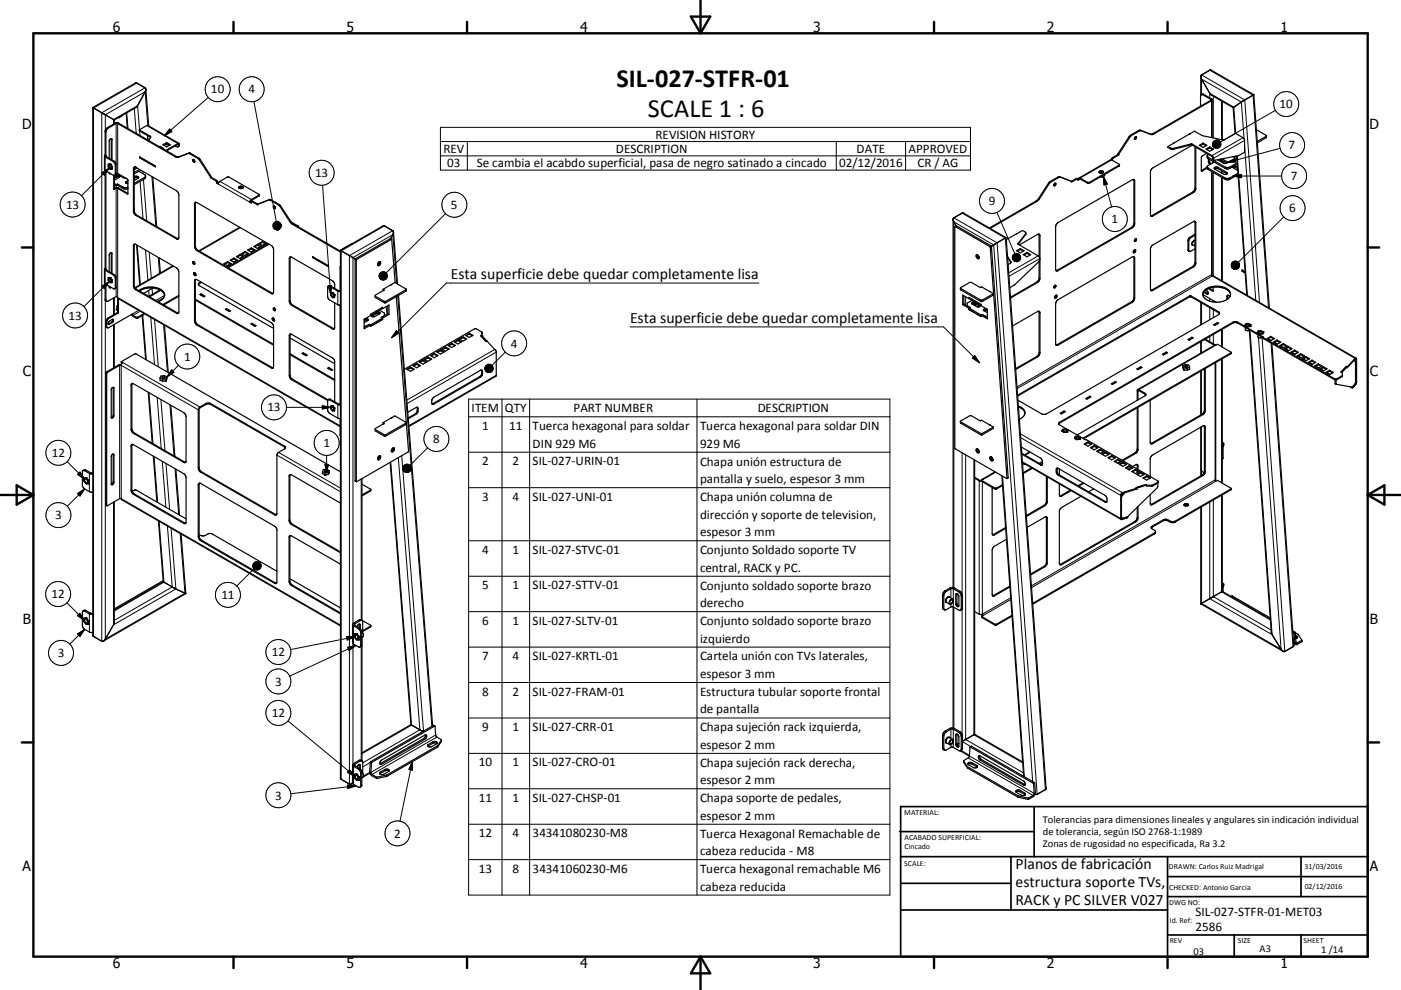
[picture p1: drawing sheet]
<svg xmlns="http://www.w3.org/2000/svg" width="420mm" height="297mm" viewBox="0 0 420 297" stroke-linecap="round" stroke-linejoin="round" font-family="sans-serif">
<defs><g id="words">
<g font-size="7.9">
<text x="184.8" y="26.2">SIL-027-STFR-01</text>
<text x="194.2" y="35.2">SCALE 1 : 6</text>
</g>
<g font-size="4.7">
<text x="135.1" y="83.7">Esta superficie debe quedar completamente lisa</text>
<text x="188.9" y="96.9">Esta superficie debe quedar completamente lisa</text>
<text x="304.5" y="260.9">Planos de fabricación</text>
<text x="304.5" y="266.2">estructura soporte TVs,</text>
<text x="304.5" y="271.6">RACK y PC SILVER V027</text>
</g>
<g font-size="4.2">
<text x="33.9" y="9.6">6</text>
<text x="103.9" y="9.6">5</text>
<text x="173.9" y="9.6">4</text>
<text x="243.8" y="9.6">3</text>
<text x="313.9" y="9.6">2</text>
<text x="383.9" y="9.6">1</text>
<text x="6.7" y="38.7">D</text>
<text x="410.5" y="38.7">D</text>
<text x="6.9" y="112.9">C</text>
<text x="410.7" y="112.9">C</text>
<text x="6.9" y="187.1">B</text>
<text x="410.7" y="187.1">B</text>
<text x="6.8" y="261.4">A</text>
<text x="410.7" y="261.4">A</text>
<text x="33.9" y="290.4">6</text>
<text x="103.9" y="290.4">5</text>
<text x="173.9" y="290.4">4</text>
<text x="243.8" y="290.4">3</text>
<text x="313.9" y="290.4">2</text>
<text x="383.9" y="290.4">1</text>
</g>
<g font-size="3.9">
<text x="63.2" y="28">10</text>
<text x="74.5" y="28">4</text>
<text x="383.6" y="32.5">10</text>
<text x="196.5" y="41.6">REVISION HISTORY</text>
<text x="132.9" y="45.9">REV</text>
<text x="184.7" y="45.9">DESCRIPTION</text>
<text x="256.8" y="45.9">DATE</text>
<text x="272.4" y="45.9">APPROVED</text>
<text x="386.3" y="44.8">7</text>
<text x="94.5" y="53.1">13</text>
<text x="134.1" y="50.2">03</text>
<text x="142.9" y="50">Se cambia el acabdo superficial, pasa de negro satinado a cincado</text>
<text x="251.6" y="50">02/12/2016</text>
<text x="275.1" y="50">CR / AG</text>
<text x="387" y="54.1">7</text>
<text x="19.8" y="62.7">13</text>
<text x="135.2" y="62.7">5</text>
<text x="296.4" y="61.6">9</text>
<text x="386.5" y="63.7">6</text>
<text x="333.2" y="67">1</text>
<text x="20.5" y="95.9">13</text>
<text x="153.2" y="104.3">4</text>
<text x="55.2" y="108.2">1</text>
<text x="80.2" y="123.4">13</text>
<text x="141.4" y="123.6">ITEM</text>
<text x="151.4" y="123.7">QTY</text>
<text x="172" y="123.6">PART NUMBER</text>
<text x="227.2" y="123.7">DESCRIPTION</text>
<text x="144.5" y="128.9">1</text>
<text x="152.7" y="128.9">11</text>
<text x="159.7" y="129">Tuerca hexagonal para soldar</text>
<text x="209.9" y="129">Tuerca hexagonal para soldar DIN</text>
<text x="15.5" y="137.2">12</text>
<text x="96.9" y="134.1">1</text>
<text x="129.9" y="133">8</text>
<text x="159.7" y="134.4">DIN 929 M6</text>
<text x="209.9" y="134.4">929 M6</text>
<text x="144.5" y="139.6">2</text>
<text x="153.7" y="139.6">2</text>
<text x="159.7" y="139.6">SIL-027-URIN-01</text>
<text x="209.9" y="139.7">Chapa unión estructura de</text>
<text x="209.9" y="145">pantalla y suelo, espesor 3 mm</text>
<text x="16.5" y="155.8">3</text>
<text x="144.5" y="150.2">3</text>
<text x="153.7" y="150.2">4</text>
<text x="159.7" y="150.2">SIL-027-UNI-01</text>
<text x="209.9" y="150.3">Chapa unión columna de</text>
<text x="209.9" y="155.6">dirección y soporte de television,</text>
<text x="209.9" y="161">espesor 3 mm</text>
<text x="144.5" y="166.1">4</text>
<text x="153.7" y="166.1">1</text>
<text x="159.7" y="166.1">SIL-027-STVC-01</text>
<text x="209.9" y="166.2">Conjunto Soldado soporte TV</text>
<text x="209.9" y="171.5">central, RACK y PC.</text>
<text x="15.4" y="179.5">12</text>
<text x="66.4" y="179.7">11</text>
<text x="144.5" y="176.8">5</text>
<text x="153.7" y="176.8">1</text>
<text x="159.7" y="176.8">SIL-027-STTV-01</text>
<text x="209.9" y="176.9">Conjunto soldado soporte brazo</text>
<text x="209.9" y="182.2">derecho</text>
<text x="144.5" y="187.5">6</text>
<text x="153.7" y="187.5">1</text>
<text x="159.7" y="187.5">SIL-027-SLTV-01</text>
<text x="209.9" y="187.5">Conjunto soldado soporte brazo</text>
<text x="17.4" y="197.1">3</text>
<text x="81.4" y="196.8">12</text>
<text x="209.9" y="192.8">izquierdo</text>
<text x="144.5" y="198">7</text>
<text x="153.7" y="198">4</text>
<text x="159.7" y="198">SIL-027-KRTL-01</text>
<text x="209.9" y="198.1">Cartela unión con TVs laterales,</text>
<text x="209.9" y="203.5">espesor 3 mm</text>
<text x="82.5" y="205.7">3</text>
<text x="144.5" y="208.7">8</text>
<text x="153.7" y="208.7">2</text>
<text x="159.7" y="208.7">SIL-027-FRAM-01</text>
<text x="209.9" y="208.8">Estructura tubular soporte frontal</text>
<text x="81.4" y="215.1">12</text>
<text x="209.9" y="214">de pantalla</text>
<text x="144.5" y="219.3">9</text>
<text x="153.7" y="219.3">1</text>
<text x="159.7" y="219.3">SIL-027-CRR-01</text>
<text x="209.9" y="219.4">Chapa sujeción rack izquierda,</text>
<text x="209.9" y="224.7">espesor 2 mm</text>
<text x="143.5" y="230">10</text>
<text x="153.7" y="229.9">1</text>
<text x="159.7" y="230">SIL-027-CRO-01</text>
<text x="209.9" y="230">Chapa sujeción rack derecha,</text>
<text x="82.5" y="239.9">3</text>
<text x="209.9" y="235.3">espesor 2 mm</text>
<text x="143.5" y="240.5">11</text>
<text x="153.7" y="240.5">1</text>
<text x="159.7" y="240.5">SIL-027-CHSP-01</text>
<text x="209.9" y="240.6">Chapa soporte de pedales,</text>
<text x="209.9" y="246">espesor 2 mm</text>
<text x="118.2" y="251.3">2</text>
<text x="143.5" y="251.2">12</text>
<text x="153.7" y="251.2">4</text>
<text x="159.7" y="251.2">34341080230-M8</text>
<text x="209.9" y="251.3">Tuerca Hexagonal Remachable de</text>
<text x="209.9" y="256.5">cabeza reducida - M8</text>
<text x="143.5" y="261.8">13</text>
<text x="153.7" y="261.8">8</text>
<text x="159.7" y="261.8">34341060230-M6</text>
<text x="209.9" y="261.9">Tuerca hexagonal remachable M6</text>
<text x="209.9" y="267.2">cabeza reducida</text>
<text x="358.4" y="274.9">SIL-027-STFR-01-MET03</text>
<text x="358.4" y="279.4">2586</text>
</g>
<g font-size="3.1">
<text x="312.7" y="246.8">Tolerancias para dimensiones lineales y angulares sin indicación individual</text>
<text x="312.7" y="250.4">de tolerancia, según ISO 2768-1:1989</text>
<text x="312.7" y="254">Zonas de rugosidad no especificada, Ra 3.2</text>
<text x="357.8" y="286.5">03</text>
<text x="377.6" y="285.6">A3</text>
<text x="396.1" y="285.9">1 /14</text>
</g>
<g font-size="2.4">
<text x="271.1" y="244.4">MATERIAL:</text>
<text x="271.2" y="252">ACABADO SUPERFICIAL:</text>
<text x="271.2" y="254.7">Cincado</text>
<text x="271.1" y="259.7">SCALE:</text>
<text x="350.4" y="260.8">DRAWN: Carlos Ruiz Madrigal</text>
<text x="391.1" y="260.6">31/03/2016</text>
<text x="350.5" y="267">CHECKED: Antonio Garcia</text>
<text x="391.2" y="266.7">02/12/2016</text>
<text x="350.5" y="271.4">DWG NO:</text>
<text x="350.7" y="276.9">Id. Ref:</text>
<text x="350.7" y="282.8">REV</text>
<text x="371.1" y="282.9">SIZE</text>
<text x="390.8" y="283">SHEET</text>
</g>
</g></defs>
<g fill="none" stroke="#000" stroke-width=".36">
<path d="M27.8 32.3v158.2l.2 .4 2.6 1.5 .8-.4 2.7-4.7 .2-.6v-36.2M27.8 32.3l6.4 3.7M34.2 36h.1M34.3 36v1.1M35.6 35.2l.1 .1M35.7 35.2v.1M36.5 34.7l-.8 .6M37.8 34l.4 4.5M41.8 39v.2l3.3 2.1M41.8 39l3.1 1.8 .2 .5M41.8 39l2.5-1.4 9.3 5.4M43.7 26.7l-.2 .8-2.6 4.7-6.6 3.8"/>
<path d="M43.7 26.7l-.2-.4-2.5-1.4h-.4l-12.8 7.4M43.7 26.8l.9 11M360 23.1l3.1 5.4 6.6 3.8M360 28.6l.5-.2 2.5 1.4 .1 .2-17.7 10.2h-.5l-3.2-1.2-2.8 1.6-3.7 5.5M360 28.6l-.1 3.3M360.1 28.4l.8-.1 2.5 1.7M363.4 30l-17.7 10.3-.6 .1-3.2-1.2-2.7 1.5-3.8 5.6M363.4 30v11.3M366.5 30.4v11.6M369.7 32.3l.6 7.8M369.7 32.3h.1M375.9 28.4l-6.2 3.9"/>
<path d="M375.9 28.4h.1M375.9 28.4l4.7 64M375.9 28.4l-13.1-7.4-2.7 1.7-.1 5.8M376.7 38.9l3 1.9M31.3 46.8l3.1 2.1 .2 .6v2.7l-.2 .4M31.3 46.8v4.1l.2 .2M31.5 46.5l.1-7.4 .6-.8 2.5-1.4h.7l17.7 10.1 .4 .1 3.2-1.2 .4 .1 2.7 1.6 3.5 5.4M31.5 51.1v29.4M31.5 46.5l-.2 .3M31.5 46.5l.2 .2M31.5 51.1l2.6 1.5M31.7 46.7l.1-7.5 .5-.7 2.9-1.5 17.7 10.2h.5l3.3-1.2 2.7 1.6 3.7 5.5"/>
<path d="M31.7 51.3v29.4M31.7 46.7v.2l2.9 1.9 .3 3.7M32.5 49.3l-.1 .1a1.29 1.29 0 0 0 .7 1.4h.4M32.7 49.6a.42 .42 0 0 1 .6 .3 .42 .42 0 0 1-.3 .5zM32.7 51.9l.1 .1M32.8 52l.4 .1M32.9 52h-.1M32.9 49.2l.2 .1M32.9 49.2l-.4 .1M32.9 49.2h.1M33 49.2l.1 .1M33.1 49.3h.1"/>
<path d="M33.1 49.3l.4 .6M33.3 41.6l.1 6.3M33.3 41.6l.3 .3v6.1M33.3 41.6l-.6 .7v5.2M33.5 49.9l.1 .2M33.5 49.9h.1M33.5 50.8h.1M33.6 49.9h.1M33.6 49.9v.1M33.6 49.9v.8M33.6 50.7l-.1 .1M33.6 50.1h.1"/>
<path d="M33.6 50.7h.1M34.1 52.6v4.1l1.1-.2 3 1.7 .2-.2M34.1 56.6l.6-.3h.7l3 1.7M34.1 52.6l.2 .1M34.3 52.7v3.9M34.3 53.1l.6-.4a.48 .48 0 0 1 .7-.2 .48 .48 0 0 1 .2 .7l-1.5 .8M34.3 55l.6 .4M34.3 55.5l.6 .3M34.4 52.6l-.1 .1M34.7 52.4l.2 .1M34.8 52h.5l2.9 1.7 .2 4.3M34.8 52.1l-.4 .5"/>
<path d="M34.8 52.1h.1M34.9 55.4v.4M35.1 52l-.2 .1M35.2 55.2l1.9 1 1.3-.1M35.2 52.3l1.7 1 .8 .1M35.2 52.3l-.3 .2M35.2 52v.3M35.2 55.2v.4M35.2 55.6l1.9 1 1.3-.1M35.2 55.2l-.3 .2M35.2 55.6l-.3 .2M35.8 53.1h-.7l-.8 .4"/>
<path d="M38.4 54.2l-.6 .3a.42 .42 0 0 0 0 .5 .42 .42 0 0 0 .6 .1M38.4 54.6l-.7 .3M40.2 50.2h.5l12.2 7 .6 .7v13.8h-.6l-12.6-7.5-.3-.6v-13.2zM40.2 53.1a.68 .68 0 0 1 .8-.3 .68 .68 0 0 1 .5 .6M40.2 50.6l.3 .2M40.3 50.2l-.1 13.1 .3 .7 .4 .5 12.6 7.1M40.3 50.1v.1M40.4 50.1l-.1 .1M41.1 50.4l-.9 .5M41.5 53.4l-1.3 .8M41.5 53.4l-.7-.1-.6 .2M41.6 51.4l1.9 1.1 .1 .8-3.4 2.1"/>
<path d="M41.8 50.8l-1.6 1M41.9 47l4.7 2.8v.3l-4.7-2.8zM41.9 47.3h.1M41.9 47.3l4.7 2.7M41.9 47.1v.2M42.2 51l-2 1.2M43.6 52.9l-3.4 2.1M44.2 40.7v.9l.5 .3M45.1 41.3l-.5 .9M45.8 53.1l1.2 14.9M48 43.9v.2M48 43.9l1.1 .7-.2 .1"/>
<path d="M48 43.9l-.2 .1M48.8 43.4l1.2-.6 1.1 .6-1.1 .7zM49.5 43.3l1.3 .3M50 43.1l.9 .5M50 43.1l-.9 .5M50 42.8v.3M52.3 43.9l1.1 .1M53.4 44v-.7l-3.4 2M53.6 43a.64 .64 0 0 1-.2 1M53.6 43l-3.9 2.1M57.8 47.9h.3l.3 .7a.47 .47 0 0 1-.5-.2 .47 .47 0 0 1-.1-.5zM58 47.9l.4 .6"/>
<path d="M63.1 53.3l1.7 1.1 .2 .5M63.1 53.1v.2M63.3 53.2l1.8 1 .1 .6M63.3 53.2l-.2 .1M63.3 53v.2M63.3 53l-.2 .1M65.2 54.8l.3 .2M65.2 54.8l-.2 .1M65.5 54.9v.3l-.5-.3M65.5 54.9l.4-.5 2.3-1.3h.4l9.1 5.3M71.6 56.3l.4-.2 .9 .2M71.8 56.5l.4-.2 .4 .2"/>
<path d="M72.8 56.4l-1 .1M72.8 56.4a.58 .58 0 0 0-.6-.6 .58 .58 0 0 0-.5 .6l.1 .1M77.7 58.4l-2.3 1.4-.5 .9M77.7 58.4v.4l-2.3 1.3-.3 .4M316.2 55l.1-.1a.37 .37 0 0 1 .2 .6 .37 .37 0 0 1-.6 .1zM316.3 54.9l-.3 .7M321.3 54.4l-3.4-1.3-.4 .1-2.8 1.7-3.7 5.4-14.1 8.2M321.3 54.4l-3.6-1.4-.4 .1-2.8 1.6-3.7 5.5-14.2 8.2M323.1 53.7l-1.8 .9v-.2M323.1 53.7l-.4-.2-1.5 .9M323.1 53.7v.4l.5-.3M323.4 53.7l-.3 .1"/>
<path d="M323.4 53.7l.2 .1M323.5 53.4l-.1 .3M329.5 51.7a.89 .89 0 0 1 1.3 0M329.5 51.5a.66 .66 0 0 1 .8-.3 .66 .66 0 0 1 .4 .6 .68 .68 0 0 1-.7 .2 .68 .68 0 0 1-.5-.5zM329.8 51.9l.3-.2 .5 .2M329.9 53.1l.5 .1M330.4 52.8v.4M331.2 52.3v.4l-.8 .5M333.3 48l-.3-.1-9.5 5.5M333.3 48l2.3 1.4M335.2 46.3l-1.8 1.1-.1 .6M335.2 46.3l.2 .2"/>
<path d="M335.2 46.1v.2M335.2 46.1l.2 .2M335.4 46.5l-1.6 .9-.3 .7M335.4 46.3v.2M335.6 49.4l-9 5.3h-.5l-2.6-1.3M335.6 49.4l-.1 .4-8.9 5.2h-.5l-2.3-1.4-.2 .2M339.9 53.8v.1M339.9 53.9l.1 13.1-.4 1-23 13.2M340.4 41.1l.1-.1a.36 .36 0 0 1 .2 .5 .36 .36 0 0 1-.6 .1zM340.5 41l-.4 .7M350.1 44l1.4 .6 5.8-1.4 6.2 3.6 .5 1.3M350.1 44v.2l.8 .5 .7 .1 5.7-1.3 6.1 3.4 .3 .9 .3 .3"/>
<path d="M351.9 42.9v.1M356.6 40.2l1.5-.9 2.6 1.4 6.2 1.3 3.5-2 2.5 1.5 .2 .6v3.6l-1.8 1-7.3 1.4M356.6 40.2h.1M356.6 40.2l-6.5 3.8M357.5 43.5l-11.9 6.9-.5 .6-.2 13.6 .3 .3 12.6-7.1 .5-.5 .2-.6v-12.5M358.3 44v12.4l-.3 .8-13 7.6M359.6 43.6l1.1-.7 1.1 .7-1.1 .6zM360.2 51.2l1.7-1.1 5.4 3.3 .6 .1 .8-.1 2.5-1.4M360.7 43.2l.9 .5M360.7 43.2l-.9 .5M360.7 42.9v.3M361.6 44.7l1.1-.6 1.1 .6-1.1 .7z"/>
<path d="M361.8 46l-1.6 1.1v4.1M361.9 50.4l-1.5 .9-.2-.1M361.9 46.8l.3 .4 5.7 3.1 .8-.2 2.2-1.3M361.9 50.4l.2 .4 5.6 3.1 1-.1 2.5-1.4M362.3 46.3l-.4 .4 .1 .7 5.5 3.2h1l2.5-1.4M362.3 47.6v1.1l.6 .5M362.5 47.8l.1 .9 .6 .4M362.7 44.4l.9 .5M362.7 44.4l-.9 .5M362.7 44.1v.3M363.4 51.6v30.5a.4 .4 0 0 0-.1 .5 .4 .4 0 0 0 .5 .2l42.8 24.7M363.4 44.8v.2"/>
<path d="M363.5 48.5l.4 .2-1.8 1-.2 .7M363.5 48.5v.4M363.6 48.4l-.1 .1M364 50.3l.6-.2 .6 .1 2.7 1.6a.6 .6 0 0 1-.4 .6 .6 .6 0 0 1-.7-.2l-2.6-1.4zM364.1 50.7l1.1-.1 2.6 1.6M365 47.9l2 1.1h.5M365.8 47.8l.1 .4 1.6 .8M365.9 47.8l1.9 1.1M366.3 48l-.4 .1M366.4 47.7l1.5 .8v.3l-.4 .2M366.5 48.1v.4M366.5 51.4v.6"/>
<path d="M366.5 53.3v31M369.4 50.1l1.7 1M369.4 50.2l.8-.1 .9 .5M369.6 47l1.2 .7M370.2 49.7l.8 .4M370.3 46.9l.5 .3M370.8 46.8l3 41.8M379.7 40.8v.5l-2.8 1.6M379.7 40.8l-2.8 1.6M33.3 75.8l.1 6.1M33.3 75.8l.3 .3v5.9M33.3 75.8l-.6 .8v4.9"/>
<path d="M40.1 73.4l.6-.1 12.2 7.1 .4 .4 .3 .8-.1 12.4h-.6l-12.2-7.1-.4-.4-.3-.6zM40.3 73.2l-.1 12.4 .3 .8M40.9 73.5l1 12M47.7 77.4l.4 4.5M51.8 79.7l-11.3 6.6M58 78.5l.4 .7M58 78.5a.4 .4 0 0 0-.1 .5 .4 .4 0 0 0 .5 .2M58.5 60.8h.5l22.6 13.1 .4 1-.1 13.2h-.6l-22.6-13.2-.4-.9zM58.7 60.7l-.1 13.1 .4 1 22.9 13.2M67.1 79.1l1.2-.6 1.1 .6-1.1 .7zM68.3 78.7l.8 .6M68.3 78.7l-.9 .6"/>
<path d="M68.3 78.5v.2M69 79.2l-.9 .5M69 78.1l1.1-.7 1.2 .7-1.2 .6zM70.1 77.7l.9 .5M70.1 77.7l-.9 .5M70.1 77.4v.3M70.9 77l1.1-.7 1.1 .7-1.1 .6zM70.9 78.1l-.9 .5M71.9 68.2l-12.3 7.1M72 76.6l-.9 .5M72 76.6l.9 .5M72 76.3v.3"/>
<path d="M72.4 76.1l1.1-.7 1.1 .7-1.1 .6zM72.7 77l-.8 .5M73.5 75.7l-.9 .5M73.5 75.7l.9 .5M73.5 75.4v.3M74.2 75l1.2-.6 1.1 .6-1.1 .7zM74.2 76.2l-.8 .5M75.1 60.5l.3 .2M75.1 60.5l-.2 .2M75.4 74.4v.3M75.4 74.7l-.9 .5M75.4 74.7l.9 .5"/>
<path d="M75.4 60.5l.4-.1 1.5 .8M75.4 60.5v.4l-.5-.2M75.4 60.5l1.8 1v-.2M76.1 75.1l-.9 .5M76.1 73.9l1.1-.6 1.2 .6-1.2 .7zM77.2 73.3v.3M77.2 61.3l3.7-1.5 .3 .1 2.8 1.7 3.3 5.1 .6 .5 14.2 8.1M77.2 61.3l3.5-1.3 2.8 1.5 4 5.7 14.6 8.4M77.2 73.6l.9 .5M77.2 73.6l-.8 .5M77.6 73.1l1.1-.7 1.2 .7-1.2 .6zM78 74l-.9 .5"/>
<path d="M78.7 72.7l-.8 .5M78.7 72.7l.9 .5M78.7 72.4v.3M79.5 73.1l-.9 .5M80.4 73.1l-12.2 7.1M80.7 73.3l-12.3 7M82 61.8h.2a.43 .43 0 0 1 .4 .4 .43 .43 0 0 1-.3 .4l-.3-.3zM82.2 61.8l.4 .7M87.1 77.1l-.1 13.3 .2 .6 13 7.6M87.1 77.1l12.7 7.2 .5 .9v1.3M87.1 77.1l-.4 .5 .2 13.4 .5 .6 12.2 7 .6 .1M87.4 66.7l1.9 1.1"/>
<path d="M89.3 67.8h.1M89.4 67.8v.1M93.7 77l4.8 2.7v.3l-4.8-2.7zM93.8 77.2l-.1 .1M93.8 77.2l4.7 2.7M93.8 77v.2M102.1 75.1v158.2l.2 .5 2.5 1.4 .3 .1 .6-.5M102.1 75.1h.1M102.1 79.8l-.1 7.4M102.1 75.1l4.4 2.6M105.7 73.1l-3.9 2.1M106.5 77.8v66.5"/>
<path d="M113.6 78.6l-.1 .4-.3 .3M113.8 78.5l-.1 .5-.5 .5M113.8 78.5l-.5 .5-.1 .5M113.8 78.5a.58 .58 0 0 1 .2 .8 .58 .58 0 0 1-.8 .2M117.4 71.8l-10.6 6.2 .1 66.5M117.4 71.8l1.1 13M117.4 71.8l-.4-.2-10.5 6.2M118 69.6l-.9 2M118 69.6l-.3-.4-2.5-1.4h-.3l-12.8 7.3M118 69.6l1.2 15.6M285.8 65.9l.9 1.9M286.3 68v66.5l15.5 9.1"/>
<path d="M286.3 68l10.6 6.2 5 69.3M286.3 68h.1M286.7 67.8l10.5 6.2M286.7 67.8l-.4 .2M293 76.4l.1 .5 .4 .5M293.2 76.6l-.1-.1a.44 .44 0 0 0-.5 .3 .44 .44 0 0 0 .2 .5l.5 .3 .3-.4M293.2 76.6l.4 .6M293.2 76.5v.4l.4 .3M297.2 74l5.1 69.3M301.7 71.3l-4.5 2.6M301.7 71.3l11.9 165.1-.2 .5-2.5 1.4-.6-.1M301.7 71.3l-12.9-7.4h-.4l-2.6 1.7v110.7"/>
<path d="M302.1 76.9l1 1.7-.2 .4-.7 .4M302.1 77.2l1 1.6M304.8 70.1l-3.1 1.8M304.8 70.1v.1M304.8 70.2l1.7-1.1 1 .8v.5l-2.2 2.9M304.8 75.2l1.1-.6 1.1 .6-1.1 .7zM305.3 73.3l6 3.5a1.18 1.18 0 0 1 0 1.8l-7 6.8-1.6 .9M305.6 73.5l5.5-3.2 .6 .1 .1 13.3-.7 1-8.2 4.7M305.9 74.9l.9 .5M305.9 74.6v.3M305.9 74.9l-.9 .5M306.8 76.4l1.1-.7 1.1 .7-1.1 .6z"/>
<path d="M307.5 70l-2.3 3.1 .1 .2M307.9 75.7v.3M307.9 76l.9 .5M307.9 76l-.9 .5M311.4 70.2l.1 6.8M311.5 78.3v5.3l-.3 .8-8.3 4.8M316.9 67l22.6-13.1 .6 .1 .1 13.1-.4 1-22.9 13.2-.4-.5v-12.8zM339.9 77l.1 12.3-.4 1-23 13.2M340 75l.3-.1a.46 .46 0 0 1 .1 .6 .46 .46 0 0 1-.6 .2zM340.2 74.9v.4l-.4 .4M340.4 71.7l.1-.1a.36 .36 0 0 1 .1 .6 .36 .36 0 0 1-.5 0zM340.5 71.6l-.4 .7"/>
<path d="M345.4 73.6l12.4-7.1 .7 .1v12.4l-.2 .7-.5 .4-12.5 7.1-.4-.3v-12.3zM357.4 73.5h.3M357.4 72.9v.5M357.4 73.4l.1 .1M357.7 72.5l-.2 .2M357.7 72.5l-.2 .8 .8 .6M357.8 72.2l-.1 .3M358 72.1l.2 .1M358.1 72.2l-.4 .3M358.2 66.4l.1 12.3-.3 .8-13 7.6M358.3 72.2h-.2M358.3 72.1h-.4l-.5 .7v.7"/>
<path d="M358.3 70.3l-1.7 1-.4 .7v3.1l.4 .3M358.3 74.7l-1.7 .7M358.3 70.6l-1.3 .7-.5 .6-.1 3.2 .2 .3M358.3 73.2v.6M31.3 80.8v4.1l.2 .3M31.3 80.8l2.7 1.7 .5 .6 .1 3.2-.2 .3M31.5 85.2v4.7l.5 .5M31.5 80.5l-.2 .3M31.5 80.5l.2 .2M31.5 85.2l2.9 1.4M31.7 85.3l.2 5 .4 .1 2.5-1.4 .5 .4M31.7 80.7v.3l2.9 1.8 .2 3.3-.4 .5"/>
<path d="M32.4 97.2h.1M32.5 83.3l-.1 .1a1.29 1.29 0 0 0 .7 1.4h.4M32.7 83.6a.48 .48 0 0 1 .5 .3 .48 .48 0 0 1-.1 .6l-.3-.3zM32.7 96.4l1.1-.6a.55 .55 0 0 1 .2 .5 .55 .55 0 0 1-.4 .5l-.9 .5a.48 .48 0 0 1-.3-.4 .48 .48 0 0 1 .3-.5zM32.7 85.9l.2 .5 .4-.2M32.9 83.3h.2M32.9 83.3h-.4M32.9 83.2v.1M32.9 83.2l.1 .1M32.9 83.2l-.4 .1M33 83.3h.1M33.1 86.1l-.3 .1"/>
<path d="M33.1 83.3l.4 .6M33.5 83.9l.1 .2M33.5 83.9h.1M33.5 83.9l.1 .1M33.6 83.9v.1M33.6 84.7l-.1 .1M33.6 84v.7M33.6 84.1h.1M33.6 84.7h.1M33.8 95.8l-.3 .8-1 .6M34.3 89.3v5M34.3 97.3v12.9"/>
<path d="M34.9 92.7l.2 .4M34.9 92.7l.4 .3M35.1 93.1h.1M35.1 93.1l.2 .2M35.2 91.7l-.3 1M35.2 91.7l.1 .1M35.3 93.7l-3 1.7-.4 .5-.2 1.9 .5 .5M35.3 93.7l.2 .2M35.3 91.6l-.1 .1M35.3 89.4l66.7 38.6M35.3 89.4v4.3M35.5 93.9l-3.2 1.9-.3 .8 .2 1.7"/>
<path d="M35.5 89.7v4.2M35.5 89.6v.1M40.5 86.4l13 7.5M41.7 87.2a5.8 5.8 0 0 1 7.5 .6l.2 .5M42.6 94.7l1.1 13.1M43.2 94.1l-2.2 1.1-1.1-.6-.2-.4-7.1 4.1h-.4M43.5 94.2l-2.5 1.3-1.1-.6-.5-.6M45.9 86.4l-2.8 1.6M48 87l-3.4 1.9M48.2 87.1l-3.4 2M48.2 87.1l.8 .7 .3 .6M48.2 87.1a6.3 6.3 0 0 0-6.3 .2"/>
<path d="M49.3 97.6l1.1 14.1M49.4 88.3a2.36 2.36 0 0 1-2 2.2M53.6 88.6l-4.8 2.8M53.6 88.9l-4.5 2.6M58.1 81.8a.46 .46 0 0 1 .6 .3 .46 .46 0 0 1-.3 .6l-.3-.4zM58.3 81.8l.1 .5 .3 .3M58.5 83.9h.5l22.6 13.1 .4 1-.1 12.4h-.6l-22.6-13.1-.4-1zM58.6 89.8l23.4 13.5M58.6 90l23.4 13.6M58.7 83.8l-.1 12.3 .4 1 22.9 13.2M59.9 88.4l.4-.2 1.1 .7-.3 .2zM60.2 84.6l-.7 .5 .2 .6 22.3 12.8"/>
<path d="M60.3 88.4l.9 .6M60.3 88.2v.2M60.3 88.4l-.1 .1M60.5 84.7l-1 .7M67.6 92.8l.3-.2 1.2 .7-.3 .2zM67.9 92.6v.3M67.9 92.9l1 .5M67.9 92.9h-.1M75.2 97.2l.4-.2 1.2 .7-.4 .2zM75.6 97v.3M75.6 97.3l.9 .5M75.6 97.3h-.1"/>
<path d="M81.7 95.4a.46 .46 0 0 1 .5 .3 .46 .46 0 0 1-.2 .6l-.3-.4zM81.8 95.4l.2 .5 .3 .3M82 92.4h.2a.43 .43 0 0 1 .4 .4 .43 .43 0 0 1-.3 .4l-.3-.3zM82.2 92.4l.4 .7M98.4 85.9l-.2 .4v2.7l.3 .7 2.8 1.7 .8 .1M98.4 85.9l.5-.2 2.7 1.6 .4-.1M98.4 85.9h.4l2.5 1.5h.8M99.2 87.8l-.1 .1a1.28 1.28 0 0 0 .7 1.4h.4M99.2 87.8h.6M99.5 88.1a.5 .5 0 0 1 .5 .3 .5 .5 0 0 1-.2 .6 .58 .58 0 0 1-.3-.9zM99.6 87.8h.2M99.6 87.8h-.4"/>
<path d="M99.8 87.8h.1M99.8 87.8l.5 .6M99.8 87.8l.4 .6M100.2 88.4l.1 .2M100.2 88.4h.1M100.2 89.3h.1M100.3 88.4v.2M100.3 88.4v.8M100.3 89.2l-.1 .1M100.3 88.6h.1M100.3 89.2h.1M100.3 90.9l-.1 7.8"/>
<path d="M102 91.5v29.7M102 87.2l.1 .1M109.2 95.8a.64 .64 0 0 1 .7-.2 .64 .64 0 0 1 .4 .5l-1.1 .7M110.3 96.1l-.4-.1-.7 .3M110.8 97.3l.3 .2M110.8 97.3v.1M110.8 97.3l-1 .5h-.6M111.1 97.5l-.4-.2-1.5 .9M111.4 94.6l1.6-.9a.47 .47 0 0 1 .6-.2 .47 .47 0 0 1 .2 .6l-1.4 .9a.56 .56 0 0 1-.6 .1 .56 .56 0 0 1-.4-.5zM113.4 94v.3M113.4 94l-1.9 .9M113.4 94l.4 .1"/>
<path d="M113.8 93.1l1.4 .8v.8l-.9 .6 .3 .1M114.4 95.2v.1M114.4 95.2l.3 .2M114.6 95.8h.1M114.6 92.5l.1 .1M114.6 92.2v.4l-3.5 2M114.6 95.4v.4l-3.5 2.1M114.6 95.4l-3.5 2.1M114.7 92.6v-.4l-3.6 2.1v.4l-1.9 1.1v2.8l1.9-1.1M114.7 95.8l-3.6 2.1v-.4M114.7 95.4v.4M114.7 92.6l1.9-1.1v2.8"/>
<path d="M114.8 86.8v.4M114.8 86.8l.4 .2-2.7 1.6v.7l2.8 1.6 6.4-3.5 .1-.6M116.3 94.1l-1.9 1.1M116.3 91.7v2.4M116.3 94.1l.3 .2M116.6 94.3l-1.9 1.1M117.2 85.4h.1M117.2 85.4l1.2-.6 3.4 2M117.2 85.4l-2.4 1.4M118.8 89l3.7 46.4-15.6 9.1M119.5 88.6l10.2 129.2M121.8 86.8l-6.2 3.7-3.1-1.6"/>
<path d="M140.7 100v.2M144.5 99.8l-1.7-1.2h-.5l-21.1 12.2M144.5 99.7v1M144.5 99.8l-.1 .8M287.9 86.4l.1 .6 6.2 3.5 3.6-2v-.4M287.9 86.4l6.3 3.7 3.6-2M288.6 91.4l1.9 1.1M289 91.2l1.9 1.1M289 88.7v2.5M289 91.2l-.4 .2M290.5 89.6v-.4l3.7 2.1v.4l1.8 1.1v2.9l-1.8-1.1 .3-.2M290.5 92.5v.4"/>
<path d="M290.5 92.9l3.7 2.1M290.5 89.6l-1.9-1.1v2.9M290.6 92.8l-.1 .1M290.6 89.5l-.1 .1M290.6 89.3v.3l3.6 2M290.6 92.5v.4l3.6 2M290.6 92.5l3.6 2M290.9 92.3h.1M290.9 92.3l-.4 .2M290.9 92.3l-.3 .2M291.3 90.8l.8-.2 1.7 1a.53 .53 0 0 1-.3 .6 .53 .53 0 0 1-.6-.2l-1.5-.8zM291.4 91.1h.8l1.6 .9"/>
<path d="M291.4 90.1l-1.4 .8v.8l.9 .6M292.2 91.1v.5M294.2 94.5v.5M294.3 86.1h.1M294.3 86.1l2.4 1.3M294.3 86.1l-.4 .2-2.7-1.6h-.4l-2.9 1.7M294.5 94.3l-.3 .2M294.5 94.3v.1M294.5 94.3l.9 .6h.6M294.5 94.4l1.5 .9M294.9 93.2l.5-.2 .6 .3M296 92.9a.62 .62 0 0 0-.6-.3 .62 .62 0 0 0-.5 .5l1.1 .7"/>
<path d="M296.7 87.4v.1M296.7 87.4l1.1 .7M303.6 97.8l7.5-4.3 .6 .1 .1 12.2-.2 .6-.5 .7-6.6 3.7M311.4 93.4l.1 12.7-.7 .8-6.3 3.7M316.2 85.6h.1a.36 .36 0 0 1 .2 .5 .36 .36 0 0 1-.6 .1zM316.3 85.6l-.3 .6M316.7 88.6l-.1 .4-.4 .3M316.7 88.5l-.4 .4-.1 .4M316.7 88.5a.47 .47 0 0 1 .1 .6 .47 .47 0 0 1-.6 .2M317 90l22.5-12.9 .6 .1 .1 12.2-.4 1-22.9 13.2-.4-.5v-12zM360 90.8v6.7M360.6 88.4a4.2 4.2 0 0 0 4.9 2.2 3.6 3.6 0 0 0 3.4-2.2"/>
<path d="M360.6 88.4a3.1 3.1 0 0 1 3.4-2.5 4.7 4.7 0 0 1 4.9 1.9v.6M360.6 88.4a3.7 3.7 0 0 1 4.2-2.3 3.9 3.9 0 0 1 4.1 2.3M360.6 88.3l4 2.4M361 87.4l1.2 .7M361.5 87a.81 .81 0 0 1 .6 1.2l-1.2-.6M362.5 86.5l1.2 .7M363.7 86.2v1.2l-1.4-.8M363.8 97.4l1.2-.6 .4 .2-1.2 .6zM365 96.8v.2M365 97l.1 .1M365 97l-1 .6M365.6 94.2l-52.1 30.1-1.2-.1-7.1-4.1"/>
<path d="M365.6 94.2l-.2-.6-8.7-4.8-51.6 29.8M365.6 94.1l-8.9-5.1-51.6 29.8M366.5 98.8v5.3M368.1 88.6l-.2 .2v1.1M368.1 88.6v1.1M368.1 88.6l.7 .3M372.4 81.4v-.4l.9 .5M372.4 81.4l.9 .5M372.5 81.4h-.1M372.5 81.4l.8 .4M372.5 81v.4M373.2 97.6l.2-.4a1.24 1.24 0 0 1 1.5 .1l-.1 .6"/>
<path d="M373.2 97.6v.1M373.2 97.7l.6 .3M373.2 97.7h.1M373.3 98.3v.5a.9 .9 0 0 0 1.3 .3M373.6 97.4a.44 .44 0 0 1 .6-.2 .44 .44 0 0 1 .3 .5 .47 .47 0 0 1-.6 .2 .47 .47 0 0 1-.3-.5zM373.8 98h.2M373.8 98h.1M373.8 98l.1 .1M373.8 98l.2 .1M374 98v.1M374.6 99.1l6.5 90.6 3 5.1 .5 .5 .5 .2 2.6-1.5 .2-.5-6.6-90.4M374.7 97.9l-.7 .1"/>
<path d="M374.7 97.9h.1M374.7 97.9l-.7 .2M374.7 99l-.1 .1M374.8 97.9h-.1M376.9 99.8l.2-.4a1.26 1.26 0 0 1 1.7 .2l-.3 .4M376.9 99.8l.1 .1M377 99.9h.1M377 99.9l.5 .3M377.4 99.6a.44 .44 0 0 1 .6-.3 .44 .44 0 0 1 .2 .6 .48 .48 0 0 1-.5 .1 .48 .48 0 0 1-.3-.4zM379.7 80.7v.1M379.7 80.8v.2M33.6 116.4l.4-.2 .2 .3v8.2a.56 .56 0 0 1-.2 .5 .56 .56 0 0 1-.6 .1v-8.5z"/>
<path d="M33.9 116.2v8.3l-.5 .8M36.3 108.5l4.4-2.3 61.4 35.4M36.3 108.5l.5 .3-.5 .8h-.4l-3.7 2.1-.2 .4 .1 39.6M36.3 108.5l.3 .4M36.4 109.4l-.8 .1-3.6 2.1-.3 .4v39.4l.4 .3M39.4 115.1h.6l15.1 8.7 .4 .4 .3 .6-.2 13.9h-.5l-15.6-9.1-.2-.8zM39.6 115l-.1 13.7 .3 .7 .4 .5 15.5 8.8M44.4 117.7l1.2 15.3M48 113.4v.7l.7 .3M48 113.4l.7 .4M48.6 113.2l.1-.1a.38 .38 0 0 1 .4-.1 .38 .38 0 0 1 .3 .3 .45 .45 0 0 1-.8-.1zM48.7 113.8v.6"/>
<path d="M49.8 114.4h-1.1M49.8 113.7v.7M49.8 113.7l-1.1 .1M50 113.1l-.2 1.3M50 113.1l-.7-.4-1 .1-.3 .6M50 113.1l-.2 .6M87 106.2l13.3 7.7M87 101.4l13.3 7.7M87 106.4l13.3 7.8M87.1 100.2l-.1 12.6 .2 .5 11.1 6.6M87.1 100.2l13 7.6 .2 .6v12.2M87.1 100.2l-.2 .1-.2 .4 .2 12.6 .5 .6 10.8 6.2"/>
<path d="M90.6 106.1l.3-.3 1.2 .7-.3 .2zM90.9 105.8v.3M90.9 106.1l1 .6M90.9 106.1l-.1 .1M98.2 110.5l.4-.2 1.2 .7-.4 .2zM98.4 119.9l.6-.1 2.5 1.4h.5M98.4 119.9l-.1 .2M98.4 119.9l2.9 1.5h.8M98.6 110.3v.2M98.6 110.5l.9 .6M98.6 110.5l-.1 .1M121.9 110.8l1.2-.7 1.1 .7-1.1 .6z"/>
<path d="M123.1 110.4l-.9 .5M123.1 110.4l.8 .5M123.1 110.1v.3M123.8 109.7l1.1-.7 1.2 .7-1.2 .6zM124.9 109.3l-.9 .5M124.9 109.3l.9 .5M124.9 109v.3M125.7 108.6l1.1-.6 1.1 .6-1.1 .7zM126.8 108.2l-.9 .5M126.8 108.2l.9 .5M126.8 108v.2M127.2 107.8l1.1-.7 1.1 .7-1.1 .6z"/>
<path d="M128.3 107.4l-.9 .5M128.3 107.4l.9 .5M128.3 107.1v.3M129.1 106.7l1.1-.7 1.1 .7-1.1 .6zM130.2 106.3l-.9 .5M130.2 106.3l.9 .5M130.2 106v.3M130.9 105.6l1.2-.7 1.1 .7-1.1 .6zM132.1 105.2l-.9 .5M132.1 105.2l.8 .5M132.1 104.9v.3M132.4 104.7l1.1-.6 1.2 .6-1.2 .7z"/>
<path d="M133.5 104.3l-.8 .6M133.5 104.3l.9 .6M133.5 104.1v.2M134.3 103.6l1.1-.6 1.1 .6-1.1 .7zM135.4 103.3l-.9 .5M135.4 103.3l.9 .5M135.4 103v.3M136.2 102.5l1.1-.6 1.1 .6-1.1 .7zM137.3 102.2l-.9 .5M137.3 102.2l.9 .5M137.3 101.9v.3M137.7 101.7l1.1-.7 1.1 .7-1.1 .6z"/>
<path d="M138.8 101.3l-.9 .5M138.8 101.3l.9 .5M138.8 101v.3M139.6 100.6l1.1-.6 1.1 .6-1.1 .7zM140.7 100.2l-.9 .5M140.7 100.2l.9 .5M144.4 111v1.2l-.4 .7-14.5 8.3M144.4 111l-14.3 8.2-.6 .6v1.4M144.4 111l.2 .3v1l-.5 .8-14 8.1h-.6M144.4 100.6l4.4 4.9-.1 7.3-26.1 15.1M144.4 100.6l-.3 .1 1.6 1.7 .3-.1M146 102.3h.1"/>
<path d="M325.5 119.6l1.2-.7 .4 .2-1.2 .7zM326.7 119.2l-.9 .5M326.7 118.9v.3M326.7 119.2h.1M333.2 115.1l1.1-.6 .4 .2-1.2 .6zM334.3 114.5v.2M334.3 114.7l.2 .1M334.3 114.7l-.9 .6M340.8 110.7l1.2-.7 .4 .2-1.2 .7zM341.1 116.9l2.3 1.2 .1 .4-20.6 12M341.1 116.9l-.1 3.2M342 110.3l-.9 .5"/>
<path d="M342 110v.3M342 110.3l.1 .1M343.5 118.5l-2.2-1.3-.1 2.8M348.5 106.3l1.2-.7 .3 .2-1.1 .7zM349.7 105.6v.3M349.7 105.9h.1M349.7 105.9l-1 .5M354.6 109.8l.3 1.2M354.6 109.8l.8-.5 1 .2 .2 .6M354.6 109.8l.3 .6M354.9 111l1 .1M354.9 110.4v.6"/>
<path d="M354.9 110.4l1 .1M355.3 109.8a.39 .39 0 0 1 .4-.1 .39 .39 0 0 1 .3 .4 .41 .41 0 0 1-.5 .1 .41 .41 0 0 1-.2-.4zM355.9 110.5v.6M356.2 101.9l1.1-.7 .4 .2-1.2 .7zM356.6 110.1v.7l-.7 .3M356.6 110.1l-.7 .4M357.3 101.2v.3M357.3 101.5h.2M357.3 101.5l-.9 .5M360 102.5v3.4M360 111.4v13.1M360.2 102.4v3.4"/>
<path d="M360.2 111.3v13.1M361.1 101.9l3 1.7M361.1 110.7v12.5l-.3 .6-.4 .5-15.5 8.8M361.3 101.7l3.1 1.8M361.3 110.6v12.6l-.4 .9-15.7 9.1-.4-.5v-12.6M364.4 103.5l.6-.2 4.1 2.4M364.4 103.5l-23.3 13.4M364.5 108.8v35l-.2 .3 .2 .3 .5-.3 4.1 2.5M366.5 107.6v37.4M369.1 105.7l-44.5 25.8M369.1 105.7l-.1 .5-44.1 25.4M377.1 100.4v.5a.9 .9 0 0 0 1.3 .3"/>
<path d="M377.5 100.2h.2M377.5 100.2h.1M377.7 100.2h.1M378.4 100.1l-.7 .1M378.4 100.1h.1M378.5 100l-.1 .1M378.5 100v.1M378.7 101.4l-7.6-4.5h-1.3l-52.4 30.3M378.7 101.4h.1M378.7 101.5v-.4l-7.6-4.4-.6-.2-.8 .2-52.3 30.2 .3 .6 7.6 4.4h.4l21.6 12.6M378.7 101.3h.1M378.7 101.5l.1 .1"/>
<path d="M378.8 101.6l21.5 12.4M378.8 101.3l21.4 12.4h.5l1.8-1.1M379.9 101.6l1.1-.7 1.1 .7-1.1 .6zM380.2 101.6l.9 .5M381 101.2l.9 .5M381 101.2l-.9 .5M381 100.9v.3M381.7 102.6l1.2-.6 1.1 .6-1.1 .7zM382.1 102.7l.9 .5M382.9 102.3l.9 .5M382.9 102.3l-.9 .5M382.9 102v.3"/>
<path d="M383.6 103.7l1.1-.6 1.2 .6-1.2 .7zM384 103.8l.9 .5M384.7 103.4l.9 .5M384.7 103.4l-.8 .5M384.7 103.1v.3M385.1 104.6l1.1-.7 1.2 .7-1.2 .7zM385.5 104.7l.9 .5M386.2 104.2l.9 .5M386.2 104.2l-.8 .5M386.2 103.9v.3M387 105.7l1.1-.7 1.1 .7-1.1 .6zM387.4 105.7l.9 .6"/>
<path d="M388.1 105.3l.9 .5M388.1 105.3l-.9 .5M388.1 105v.3M388.9 106.8l1.1-.7 1.1 .7-1.1 .6zM389.2 106.8l.9 .5M390 106.4l.9 .5M390 106.4l-.9 .5M390 106.1v.3M390.4 107.6l1.1-.6 1.1 .6-1.1 .7zM390.7 107.7l.9 .5M391.5 107.2l.9 .6M391.5 107.2l-.9 .6"/>
<path d="M391.5 107v.2M392.2 108.7l1.2-.6 1.1 .6-1.1 .7zM392.6 108.8l.9 .5M393.4 108.3l.8 .5M393.4 108.3l-.9 .5M393.4 108.1v.2M394.1 109.8l1.1-.6 1.2 .6-1.2 .6zM394.5 109.8l.9 .6M395.2 109.4l.9 .5M395.2 109.4l-.9 .5M395.2 109.2v.2M395.6 110.6l1.1-.6 1.2 .6-1.2 .7z"/>
<path d="M396 110.7l.9 .5M396.7 110.3l.9 .5M396.7 110.3l-.9 .5M396.7 110v.3M397.5 111.7l1.1-.6 1.1 .6-1.1 .7zM397.9 111.8l.8 .5M398.6 111.4l.9 .5M398.6 111.1v.3M398.6 111.4l-.9 .5M400.3 114v1.2l.4 .1M400.6 114l.1 1.3M400.7 115.3l4.7 .9"/>
<path d="M402.4 111.7l.1 .9M402.4 111.7h.1M402.5 112.6v.4l-2.2 1M403.6 109.9l-1.5 1.7 .3 .1M403.6 109.9l.4 .1M403.6 109.9h.1M403.6 109.9l.3 .1M403.9 110.3h.1M403.9 110v.3M403.9 110l-1.5 1.7M404.7 116l.7 .4M405.4 116.2l.3-.3-.3 .5"/>
<path d="M405.4 116.2v.2M405.9 108.2l.5 .4v6.1l-.4 .9M406 115.8v.1M406 115.6h.1M406 115.8l-.3 .3M406 115.6v.2M406 115.6v.3M406.3 107.5l-2.3 2.5M406.3 107.8l-2.3 2.5M406.3 107.5v.3M406.3 115.3v.2M406.3 107.8l.2 .1v7l-.2 .4"/>
<path d="M406.3 115.3l-.3 .3M406.3 115.5l-.3 .4M406.6 107.5l.1 7.2-.4 .8M406.6 107.5h-.3M33.9 136.2l.3 .3v8.2a.56 .56 0 0 1-.2 .5 .56 .56 0 0 1-.6 .1M33.9 136.2l-.5 .6v8.5M33.9 136.3v8.2l-.1 .5-.4 .3M33.9 136.2v.1M39.4 133.4h.6l15.1 8.7 .4 .5 .3 .6v13.6l-.3 .3-.4-.1-15.6-9.1-.2-.8zM39.6 133.3l-.1 13.6 .2 .7 .5 .6 15.5 8.8M46 136.9l1 13.7M51.2 121.6l1.2 15.3"/>
<path d="M59.8 122.2l2.1-1.2 1.3 .1 22.4 13-.2 .5-2 1.2-.4 .7v17.7l-.2 .3-.5-.1-22.1-12.8-.6-.6-.2-18.1zM85.6 134.4l-22.4-13.1-1.1-.1-2.4 1.4v17.9l.4 .8 22.8 13.1M98.3 120.1l-.1 2.9 .3 .8 2.8 1.7h.8M99.2 121.8l-.1 .1a1.28 1.28 0 0 0 .7 1.4h.4M99.5 122.1a.5 .5 0 0 1 .5 .3 .5 .5 0 0 1-.2 .6 .58 .58 0 0 1-.3-.9zM99.6 121.8l.2 .1M99.6 121.8h-.4M99.6 121.8h.1M99.7 121.8h-.5M99.7 121.8l.1 .1M99.8 121.9l.4 .5M99.8 121.9h.1"/>
<path d="M100.2 122.4l.1 .8M100.2 122.4l.1 .2M100.2 123.3h.1M100.3 122.4v.2M100.3 123.2l-.1 .1M100.3 122.6h.1M100.3 123.2h.1M102 125.5l.1 5.3M102 121.2l.1 .1M113.6 136.9l-.1 .3-.3 .3M113.8 136.8l-.1 .5-.5 .5M113.8 136.8a.58 .58 0 0 1 .2 .7 .58 .58 0 0 1-.8 .3"/>
<path d="M113.8 136.8l-.5 .5-.1 .5M114.8 126.8v.4M114.8 126.8l3.6-2 3.4 2M114.8 126.8l.4 .2-2.7 1.6v.7l2.9 1.6 6.3-3.5 .1-.6M117 138.7l6.2 78.7M117.2 125.4v.1M117.7 134.5l-.1 .5-.3 .1M117.8 134.5l-.5 .9M117.9 134.4l-.1 .5-.5 .5M117.9 134.4l-.1 .1M117.9 134.4a.58 .58 0 0 1 .2 .8 .58 .58 0 0 1-.8 .2M121.8 126.8l-6.2 3.7-3.1-1.6"/>
<path d="M125 122.2l.1 .9-.3 .8-2.4 1.5M125 122.2l-2.8 1.5M125 122.2l.3 .4v.8l-.3 .6-2.6 1.6M287.9 126.4l6.3 3.7 3.6-2M287.9 126.4l.1 .6 6.3 3.5 3.5-2v-.4M292.2 138v82.3M292.7 134.8a.61 .61 0 0 1 .7 .3 .61 .61 0 0 1-.2 .8 .88 .88 0 0 1-.5-1.1zM293 134.7l.1 .5 .4 .5M293.2 134.8v.3l.4 .3M294.3 126.1h.1M294.3 126.1l2.4 1.3M294.3 126.1l-.4 .2-2.7-1.6h-.4l-2.9 1.7"/>
<path d="M296.7 127.4v.1M296.7 127.4l1.1 .7M297.1 137.1l.2 .6 .4 .4M297.3 137.2l.4 .6M297.3 137.2a.37 .37 0 0 0-.5 0 .37 .37 0 0 0 0 .5 .46 .46 0 0 0 .3 .5 .46 .46 0 0 0 .6-.2v-.1M297.3 137.2l.4 .7M305.3 121.8a2 2 0 0 1 1.5 3.1l-1.2 .9M305.3 122.1a2.52 2.52 0 0 1 2 1.9M306.2 134.1l5.8 3.3 .6 1.1M306.3 136l6.2 3.4M306.4 136.2l5.6 3.3h.5l.1-1M306.5 138.8l29.6 17.1"/>
<path d="M306.6 139.1l.6 .2M307.2 139.2v.1M307.3 139.2l-.1 .1M308.7 135.6l-1.5 .9M312.6 138.5l-1 .5M312.6 138.7l-.8 .4M317.9 124l1.1-.7 .4 .2-1.2 .7zM318.4 129.2v.2M318.4 129.4l.5 .3M318.8 129.1a.43 .43 0 0 1 .6-.3 .43 .43 0 0 1 .2 .6 .47 .47 0 0 1-.5 .1 .47 .47 0 0 1-.3-.4zM318.9 129.7h.3M318.9 129.7h.1"/>
<path d="M319 129.7h.2M319 123.3v.3M319 123.6h.2M319 123.6l-.9 .5M319 129.7h.1M319.8 129.6l-.6 .1M319.8 129.6h.1M319.9 129.6h.1M320 129.5l-.1 .1M320 129.5l-.2 .1M320 129.5h.1M320.2 129.1a1.19 1.19 0 0 0-1.5-.3l-.3 .4"/>
<path d="M320.2 129.1l-.2 .4M322.1 131.4l.2-.4a1.24 1.24 0 0 1 1.6 .1l-.1 .6M322.1 131.4l.1 .1M322.2 131.5l.5 .3M322.2 131.5v.1M322.6 131.2a.44 .44 0 0 1 .6-.2 .44 .44 0 0 1 .2 .6 .47 .47 0 0 1-.5 .1 .47 .47 0 0 1-.3-.5zM322.7 131.8l.1 .1M322.7 131.8l.2 .1M322.7 131.9h.2M322.8 131.9h.1M323.6 131.8l-.7 .1M323.7 131.7l-.1 .1"/>
<path d="M323.8 131.7l-.2 .1M323.8 131.7h.1M325.1 133.2l1.1-.6 1.1 .6-1.1 .7zM326.2 132.8l.9 .6M326.2 132.8l-.9 .6M326.2 132.6v.2M326.9 134.3l1.2-.6 1.1 .6-1.1 .7zM328.1 133.9l.9 .5M328.1 133.9l-.9 .5M328.1 133.7v.2M328.8 135.4l1.1-.7 1.2 .7-1.2 .6zM329.9 135l.9 .5"/>
<path d="M329.9 135l-.8 .5M329.9 134.7v.3M330.3 136.2l1.1-.6 1.2 .6-1.2 .7zM331.4 135.9l.9 .5M331.4 135.9l-.9 .5M331.4 135.6v.3M332.2 137.3l1.1-.6 1.1 .6-1.1 .7zM333.3 136.7v.2M333.3 136.9l.9 .6M333.3 136.9l-.9 .6M334.1 138.4l1.1-.6 1.1 .6-1.1 .6zM335.2 137.8v.2"/>
<path d="M335.2 138l.9 .5M335.2 138l-.9 .5M335.6 139.3l1.1-.7 1.1 .7-1.1 .6zM335.8 138.4l-.8 .5M336.7 138.9l.9 .5M336.7 138.9l-.9 .5M336.7 138.6v.3M338.6 140l.8 .5M338.6 140l-.9 .5M338.6 139.7v.3M339.6 139.9l1-.5h.4l.2 1.4M340.8 139.3l.2 1.4"/>
<path d="M341 122.4l-.1 12.7-.7 .8-3.8 2.2M341.2 122.2l-.1 13-.5 .7-3.9 2.3M360 128.1v14.7M360.2 128.1v13l.8 .7M360.9 127.7l.3 .1 .1 .4-.1 13.9-.6 .6-15 8.7-.7-.1M360.9 127.7l-15.5 8.9-.6 1.1v5.3M361 127.7l.1 13.8-.3 .6-.4 .5-15.5 8.8M366.5 132.8l.2 .7v3.8l-.2 .5M366.5 132.7l.2 .2M366.5 132.9h.2M366.6 133.1l.1 .6M366.7 132.9l.2 .6-.2 .5"/>
<path d="M24.9 141.2l.6-.3 1.8 1h.5M25.5 143.7a.68 .68 0 0 1 .7 .4 .68 .68 0 0 1-.2 .8 .81 .81 0 0 1-.5-1.2zM25.7 143.3l-.6 .2a1.55 1.55 0 0 0 .8 1.7h.5M25.7 143.3l.2 .1M25.9 143.4l.5 .7M26.4 144.1l.1 .2M26.5 144.3v.7M26.5 145l-.1 .2M26.5 144.3h.1M26.5 145h.1M26.5 145.1l-.1 .1M27.8 142.2l-.8-.1-1.8-.9-.5 .3 .1 4.6 .4 .5 1.6 .9 1 .1"/>
<path d="M32.1 151.7l3.8-2.1h.4l.2 .3 65.6 37.9M39.6 147.4l1.1-.4 15.1 8.7M47.5 156.3l1.4 18.2M52.7 140.8l1.1 13.7M59.6 145h.6l22.6 13.3 .2 .6v15.9l-.1 .2h-.6l-22.5-13-.4-1zM59.8 145l-.1 16 .4 .8 22.8 13.2M87 142.4l-.1 13.6 .3 .8 .4 .4 14.5 8.4M96.7 141.5v.6l.7 .5M96.7 141.5l.7 .4M97.4 141.9v.7M98.4 142.3l-1 .3M98.4 141.8v.5"/>
<path d="M98.4 141.8l-1 .1M98.6 141.9v.1M98.6 142l-.2 .3M98.7 141.2l-.1 .8M98.7 141.2l-.3 .6M98.7 141.2l-.7-.5-1.1 .2-.2 .6M102.1 150.9l-14.7-8.4-.7 .1v13.5l.3 .8 .4 .5 14.7 8.4M106.5 144.3h.1M106.5 144.3l.4 .2M108.5 143.6v42.5l2.7 1.6M108.5 145.3l2.7 1.6M111.2 146.9l-2.7 1.6"/>
<path d="M111.2 146.9l-.1 .4-2.6 1.5M292.2 143.2l1.6 .9h.5M292.2 143.5l1.5 .8 .6 .1M294.3 144.1l4.2 2.4 2.1-1.1M294.3 144.4l4.2 2.4 2.1-1.2M294.4 143.8h.3l-.4 .3M294.4 143.8l-.1 .6M297.6 146.3l-.1 14.1 .7 .1 3.3-2M298.3 141.6l-3.9 2.2M300.4 142.7l6.6 90.3M301.5 158.2l-3.9 2.2M301.8 143.6h.1"/>
<path d="M301.9 143.5v.1M302.3 143.3l-.4 .3M302.3 143.3h.1M309.3 140.3l-2.5 1.5M309.5 140.5l-2.7 1.6M313.6 155l.4 .6-.1 13.4-.5 .9-4.4 2.6M313.6 155l-5.6 3.2M313.6 155l.1 14.1-.5 .7-4.2 2.4M313.7 142.9l-.1 8.1-.4 .5-5.5 3.2M314 143.1l-.2 8-.5 .6-5.6 3.2M317 140.4l-.1 1.2 .6 .8 14.3 8.2M317 140.4l14.4 8.3 .5 .7-.1 1.2"/>
<path d="M317 140.4l-.3 .3v.8l.4 1 14.2 8.2 .5-.1M317.6 145.2v3.2l.3 .5 3.2-1.7M317.6 140.7v1.8M320.9 147l-3.2 1.8M324.1 148.9l-5.8 3.3-.6 .8-.1 16 .3 .4 22.7-12.9 .6-.9v-3.6M324.7 144.8l-1.5 .9M325 145l-1.6 .9M327.9 146.7l-1.5 .9M336.2 155.3l.4 .2 .4-.1M336.5 147.8v.3M336.5 155.6v.2M336.5 147.8l-.5 .8 .1 7.3"/>
<path d="M336.5 148.1l-.3 .4v6.9l.3 .2M336.5 155.8l-.4 .1M336.8 148l-.6 .7M337 155.4l-.5 .2M337 155.6h.1M337 155.4v.3l-.5 .1M337.2 147.8l-1 1.3M337.4 140.3l1.2-.6 1.1 .6-1.1 .7zM337.6 155.5h.1M337.6 155.2v.3M337.6 155.2h.1M337.6 155.5l-.6 .1"/>
<path d="M338 155.1l-.4 .1M338 155.1v.3l-.4 .1M339 140.3l-.8 .5M339.3 141.4l1.1-.6 1.2 .6-1.2 .7zM340.4 141.1l.9 .5M340.4 141.1l-.9 .5M340.4 140.8v.3M340.6 146.3l.2 .2M340.7 146.3h.1M340.8 142.3l1.1-.6 1.2 .6-1.2 .7zM340.8 146.5l-4.3 1.3M340.8 146.7l-4.3 1.4"/>
<path d="M340.8 146.7h.1M340.8 146.5v.2M341 152.2v3l-.6 1.1-22.7 13M341 141.4v.4M341.2 141.5v.1M341.2 142.3v.2M341.9 141.9l.9 .5M341.9 141.9l-.9 .5M341.9 141.7v.2M342.7 143.4l1.1-.7 1.1 .7-1.1 .6zM343.6 145.4l-3 .9M343.6 145.4l.1 .1"/>
<path d="M343.6 145.4h.1M343.7 145.8h.1M343.7 145.5v.3M343.7 145.5l-2.9 1M343.8 142.7v.3M343.8 143l.9 .5M343.8 143l-.9 .5M344.8 148.4l.1 2.9M346.4 159.6l-36.8 21.4M347.1 144.9l-.2 1.4-8.9 8.8M347.3 144.5l-.1 .1a3.4 3.4 0 0 1-3.5 .9M347.3 144.5l-.1 .4a3.4 3.4 0 0 1-3.5 .9"/>
<path d="M355 151.6a.89 .89 0 0 1 1.2 0M355 151.6a.63 .63 0 0 1 .6-.5 .63 .63 0 0 1 .6 .5l-.2 .2M355 151.6l.2 .1M355.2 151.7l.8 .1M355.2 151.7a.43 .43 0 0 1 .4-.2 .43 .43 0 0 1 .4 .2M360 152.2v29M366.5 148.4v29M369.1 146.6l-.1 .4-16.7 9.6-1.1 .2-1.2-.7h-.9l-3.9 2.3M369.1 146.6l-16.8 9.8-1.1 .1-1.4-.7h-.7l-3.7 2.1-.2 .6 1.2 .9-.3 .8-36.5 21.1M48.9 174.2l-14.6 8.5M48.9 174.5l6.8 3.6M48.9 174.5l-14.6 8.5"/>
<path d="M54.3 160.2l1.4 17.9M55.7 178.1h.1M55.7 178.1l-24.7 14.2M59.7 160.4a1.76 1.76 0 0 0 1.9 .2l1-.5h.9l19.5 11.3M86.9 173.6l15.2 8.8M87 160.7l-.1 13.6 .2 .6 .5 .6 14.5 8.4M102.1 169.2l-14.7-8.4-.7 .1v13.5l.3 .8 .4 .5 14.7 8.5M283.4 177.7l2.1-1.1 2.3 1.3 .4 .9-.2 4.3h-.5l-2-1.1-1.8 .9h-.6l-.1-4.2zM284 179.2l-.1 .3a.93 .93 0 0 0-.2 1.2l1 .6M284.3 179.1h.1M284.4 179.1l-.8 .6M284.4 179.1l.3 .1"/>
<path d="M284.7 179.2l.9 .5M284.7 179.1h-.3M284.7 179.1l.1 .1M284.8 179.2l-.6-.1-.7 .8v.8l.3 .1M286.9 178.1v3l.6 .7M286.9 178.1l-.4 .2v3l.4 .6 .4 .1 .2-.2M286.9 178.1l.6 .9v2.8M301.8 161.8l-3.8 2.2-.5 .9v13.8M302.8 175.8l-5.2 2.9M302.8 176.1l-4.6 2.6h-.7M366.4 177.5l-6.4 3.7M366.4 177.5h.1"/>
<path d="M366.5 177.4l14.4 8.4M366.5 177.4l-.1 .1M366.5 174.9l.2 .7v2M366.5 174.9l.2 .1M366.5 175a.67 .67 0 0 1 .2 1.2M366.6 175.2l.1 .7M369.1 178.9l.3-.1 11.4 6.6M24.9 183.3l.7-.2 1.7 .9h.5M25.5 185.8a.64 .64 0 0 1 .7 .4 .64 .64 0 0 1-.3 .8 .8 .8 0 0 1-.4-1.2zM25.7 185.4l.2 .1M25.7 185.4l-.6 .2a1.53 1.53 0 0 0 .8 1.7h.5M25.9 185.5l.6 .8"/>
<path d="M25.9 185.5h.1M25.9 185.5l.5 .7M26.4 186.2l.1 .2M26.4 186.2l.1 .1M26.5 186.3h.1M26.5 186.3l-.1 1M26.5 187.2l-.1 .1M27.8 184.3h-.8l-1.8-1h-.3l-.2 .3 .1 4.6 .6 .6 1.4 .8 1 .1M105.7 187.4v5.5l1.7 1.1h.6M106.3 190.2l-.1 .1a1.52 1.52 0 0 0 .8 1.7l.6-.1v-.8M106.3 190.2h.1M106.5 190.5a.68 .68 0 0 1 .7 .4 .68 .68 0 0 1-.1 .8 .85 .85 0 0 1-.6-1.2z"/>
<path d="M106.8 190.1l.2 .1M106.8 190.1l-.5 .1M107 190.2l.5 .7M107.5 190.9l.1 .2M107.7 187.2v1.1M107.7 187.2l-.6 .8M107.7 187.2l.3 .2v1.2M108.5 189.6l.2 .3M108.5 186.1l-2.3 1.2 1.7 1.2 .6 .9v4.2l-.6 .5M108.5 191.2v37.1l-.8-.2-2 1.3 .3 .5 1.6 .9 .5 .7v4.2l-.1 .5M108.7 189.9v-3.5l-.7-.5-2 1-.3 .4 .3 .5 1.6 .9 .5 .7v4.2l-.1 .4M108.7 189.9a.79 .79 0 0 1-.2 1.3"/>
<path d="M111.2 187.7l-.1 .4-2.4 1.4M111.2 187.7l-2.5 1.5M283.2 183l-.6-.7 .1-4.2 .6-.9 1.4-.8 .8-.1 2.3 1.1 .7 .8v4.3l-.1 .3-.4 .3M283.5 180v.5M284.9 180a.56 .56 0 0 1 .8-.2 .56 .56 0 0 1 0 .9 .61 .61 0 0 1-.5 .6 .61 .61 0 0 1-.6-.3zM285 180.1a.37 .37 0 0 1 .6-.1 .37 .37 0 0 1 0 .6 .45 .45 0 0 1-.4 .5 .45 .45 0 0 1-.5-.4zM285.8 182.1v36.3M292.2 183.5l1.5 .8h.8l.2 .4-.4 .2M294.3 184.3l.3 .5M303.4 184.6l-4.7 2.7-4.4-2.4M303.4 184.8l-4.9 2.8-4.2-2.4v-.3M360 181.2l24.7 14.2"/>
<path d="M360 181.2h.1M387.6 189.3l.8 .5M387.6 189.7l.4 .4 .2 2.8M387.8 193l.6 .4M388.4 189.8l.7 .5M388.4 189.8l.2 2.9M388.4 190.6l.6 .4-.1 .4M388.5 191.1l.4 .3M388.6 192.7l-.4 .2M388.9 191.4l-.4 .2M389.1 190.3h.1M389.2 190.3l1.1 1.7"/>
<path d="M390.3 192.5l-1.5 .9-.4-.1-.2-.4M390.3 192.1l-1.5 .8-.2-.2M390.3 192.5h.1M390.3 192v.1M390.3 192.1v.4M390.3 192.1h.1M123.2 217.4h.1M123.2 217.4l-14.7 8.5M123.3 217.4l3.5 2.1M130.3 217.8l-18.9 10.9-.2 3M130.4 217.8h-.1M130.4 217.8h.1"/>
<path d="M130.4 217.8l.3 3 1.7 1.2M130.4 217.8l-.4-.2-18.9 10.9-.3 3M283.4 219.8l2.1-1.1 2.3 1.3 .4 1-.2 4.2-.4 .1-2.1-1.2-2 1-.4-.1-.1-4.2zM105.7 234.9l-.4 .3M105.7 229.5v5.4M105.7 234.9l.3 .4 1.4 .9h.6M106.3 232.3l-.1 .1a1.53 1.53 0 0 0 .8 1.7h.5M106.3 232.3h.1M106.5 232.7a.63 .63 0 0 1 .7 .3 .63 .63 0 0 1-.1 .8 .92 .92 0 0 1-.6-1.1zM106.8 232.2l.2 .1M106.8 232.2l-.5 .1M107 232.3l.5 .7"/>
<path d="M107.5 233l.1 .2M107.6 234l-.1 .1M107.6 233.2v.8M107.6 234h.1M107.7 229.3v1.2M107.7 229.3l.3 .2v1.2M107.7 229.3l-.4 .3-.2 .5M108.5 231.7a.92 .92 0 0 1 .5 .8 .92 .92 0 0 1-.5 .9l2.4-1.5M108.7 232v-3.3l-.4-.5-2.1 1.2 1.7 1.2 .6 .9v4.2l-.6 .5M110.8 231.5l.1 .4M110.8 231.5l.4 .2M114.3 228.1l13.1-7.6a.46 .46 0 0 1 .6 .3 .46 .46 0 0 1-.2 .6l-.4 .4-13 7.5a.46 .46 0 0 1-.6-.3 .46 .46 0 0 1 .2-.6z"/>
<path d="M116.6 231.4a.6 .6 0 0 0-.3-.7 .6 .6 0 0 0-.7 .1l-1.7 1v.4M116.6 231.4l-1.7 .9-1-.1M116.6 231.4l-1-.2-1.7 1M127.5 220.5v.5l-.5 .6-13.1 7.5M128.3 223.5l1.5-.9a.75 .75 0 0 1 1.2 .4l-1.7 1a.6 .6 0 0 1-.7 .1 .6 .6 0 0 1-.3-.6zM131 223.1l-.9-.3-1.8 1.1M132.3 222.4l-1.1 1.7-15.2 8.8-3 .7-1.6-1-.5-.7M132.4 222l-1.2 1.7-15.2 8.8-3 .7-1.6-.9-.2-.6M132.4 222.4h-.1M132.4 222v.4M283.2 225.1l-.5-.3-.1-.4 .1-4.2 .6-.8 1.6-.9 .6-.1 2.5 1.2 .5 .8v4.2l-.1 .3-.4 .3M283.5 222.8h.2"/>
<path d="M283.5 222.1v.4M283.5 222.5v.2M283.6 222.6l.1 .2M283.7 222.8l.1 .1M283.7 222.8l1 .6M283.9 221.6l-.3 1M283.9 221.6l-.3 .2M284 221.3l-.1 .3M284.3 221.2h.2M284.6 221.2l1 .7M284.6 221.2l-.7 .4M284.7 221.2h-.1"/>
<path d="M284.7 221.2l.1 .1M284.8 221.3l-.6-.1-.7 .8v.8h.2M284.9 222.2a.56 .56 0 0 1 .8-.3 .56 .56 0 0 1 0 .9 .61 .61 0 0 1-.5 .6 .61 .61 0 0 1-.6-.3zM285 222.2a.42 .42 0 0 1 .7 0 .42 .42 0 0 1-.2 .6l-.1 .2a.4 .4 0 0 1-.6 .2 .4 .4 0 0 1 0-.7zM286.6 220.3a.69 .69 0 0 1 .9 .8v2.7a.51 .51 0 0 1-.7 .3 .51 .51 0 0 1-.3-.7zM286.9 220.2v3.1l.6 .6M287.5 223l-.6 .4M287.9 225.3l2.7 1.5M288.9 228.3l1.1 1.7 15.3 8.8 3 .6 1.5-.9 .3-.5M290.2 229.3l1.1-.1 1.7 1M290.3 228.9l1-.1 1.6 .8a.51 .51 0 0 1-.1 .8 .51 .51 0 0 1-.7 0l-1.7-1zM291.2 223.9h.1"/>
<path d="M291.2 223.9l-.3 .2M291.3 223.9l18.8 10.9 .3 3M292.2 220.3l14.4 8.3M292.2 220.3l-3.7 2.1M293.7 226.7v.6l.5 .5 13.1 7.6M293.7 226.8l-.1-.1a.79 .79 0 0 0 .3 1.3l12.9 7.5 .4 .1 .1-.2M293.7 226.8l13.1 7.5 .4 .4 .1 .7M304.6 237.6l1.1-.1 1.7 1M304.8 237.1h.9l1.5 .9a.51 .51 0 0 1 0 .7 .51 .51 0 0 1-.7 0l-1.7-.9-.2-.4zM309.8 235.1l-18.9-11-.3 3-1.7 1.1v.5l1.1 1.7 15.2 8.8 3.1 .6 1.6-.9 .4-.7M309.8 235.1l.1 .1M309.9 235.2l.2 2.8"/>
<path d="M310.3 238.2l.1 .1M310.4 237.8l-.1 .4M310.4 237.8l-.3 .2"/>
<circle cx="97.6" cy="141.3" r=".35"/>
</g>
<g fill="none" stroke="#000" stroke-width=".3">
<path d="M31.5 39.5l.2 .2M32.2 38.3l.3 .1M34 37.2v-1.3l7.3-4.2 .5 7.2M34.6 36.9l.2 .2v12.3l-.2 .1M35.5 36.9l-.2 .2v14.9M38 33.8l.4 4.8M40.3 32.5l.5 7.5M41 24.9l-13 7.5v158.5M41.9 39.3l.1 1.3M43.5 26.3l-13 7.5v158.6M44 37.7l9.3 5.4 .2 .4 .3-.2M44.3 37.6l-.8-10.1-11.9 6.9v4.7"/>
<path d="M50.9 38.7l.6 .7-2.2 1.3zM62.4 29.2l-13.1 11.5M76.1 30.5l6.7 36M132 38.2h159v12.8h-159zM341.5 39.1l.2 .1M341.8 39l.3 .2M360.2 28.3v-4.6l12 6.9 .8 11M360.2 22.5l13 7.5 4.4 60.8M360.9 28.3l-.3 .2M362.7 21.1l13 7.5 4.6 63.7M362.7 29.4v-1.4l7.2 4.2 .6 7.9M363.2 29.7l-.2 .1 .2 .4v11.1"/>
<path d="M363.8 28.9v12.5M366.2 30.3v11.6M382.4 33.1l-16.5 9.5M30.6 51.8l2.1-1.4-1.4 2.2zM31.7 46.7l-.2 .4v4M32.7 50.4l-8.3 8.3M33.4 41.7l.2 .2M34.1 56.6l.2 .2M34.2 48.4l-.2 .1M34.8 56.5v26.9l-.2 .1M34.8 52.1l-.2 .1M34.9 52.7v.4"/>
<path d="M35.3 56.5v32.8l66.7 38.5M36.9 52.9v.4M36.9 56.1v.4M37.8 54.5v.4M38.3 56.1v.4M38.4 58l-.3 .1M40.2 50.5l-.2 .1M40.4 50.1h.1M40.4 53v.4M41.7 51.3l.1 .2M42 54.4l.9 11.2M42.8 51.4l.1 .7"/>
<path d="M43 53.8l1 12.4M43.4 53.2v.4M44.7 41.9v.1M44.9 40.8v.3M45.5 53l1.2 14.8M52.9 46.9l-.2 .2M53.6 47.1l-.2 .1M53.8 43.5l-.3 .1M56.7 45.9l-.3 .1M57.1 46l-.3 .1M59.6 47.4l-.2 .2M60 47.8l-.3 .1"/>
<path d="M65 54.1l-.3 .2M65.2 54.5l-.2 .2M65.5 55.2l9.4 5.5M65.9 54.4l9.5 5.4v.3M77.6 58.6v.2M80.9 59.8l-.3 .2M81.2 59.9l-.2 .1M96.7 55.6l2.4 32.6M132 42.5h159M132 46.8h159M140.1 42.5v8.5M250.7 42.5v8.5"/>
<path d="M271.5 42.5v8.5M311.3 59.6l.3 .1M314.4 54.9l.2 .1M314.8 54.5l.2 .2M317.3 53.1l.2 .1M317.7 53l.2 .1M322.7 53.5l.2 .2M326.1 54.7v.3M326.6 54.7v.3M330.8 52.9l2.5 9.2M330.8 52.9l1.2 2.3-1 .3zM333.3 47.7l.2 .1"/>
<path d="M333.3 48l-9.4 5.4-.3 .4M333.5 47.3l.3 .1M335.5 49.5v.3M338.5 40.9l.3 .2M338.9 40.6l.3 .1M340 54.2l.2 .1M344.9 40.2l.2 .2M345.6 40.1l.3 .1M350.9 44.4v.3M351.8 44.5v.3M357 43.2v.3M357.4 43.2v.3"/>
<path d="M357.6 57.6l.2 .2M358.3 56.4l.2 .1M360.2 51.2l.2 .1M362.2 47.2v.4M362.2 50.4v.5M362.5 48.4l-.2 .2M362.7 47.9v.9M362.8 48.8l-.3 .2M363.2 44.7v.4M363.2 51.4v31l-58.3 33.7M363.6 47.6l.2 .1M363.8 51.7v31.1"/>
<path d="M365.2 50.2v.4M366.2 48v.3M366.2 51.2v.7M366.2 53.2v31M367.3 50.1v.4M367.3 53.4v.4M367.7 48.4v.4M367.7 51.7v.4M367.9 48.7l2.3-1.1 .3 1zM368.7 50.1v.4M368.7 53.4v.4M369.7 52.8h14.5"/>
<path d="M369.7 52.8l2.5-.5v1zM370.3 49.7v.4M371 46.8l3 41.9M372.7 41.3l-9.3 5.4v.2M373.1 43.8l3.4 46.3M373.1 42.1l-9.3 5.4-.2-.1M379.6 40.9v.4M383.8 44.5l-15.9 4.2M33.4 76l.2 .1M40.2 62.1l.2 1.7M40.2 73.6l-.2 .1M40.2 63.3l-.2 .1"/>
<path d="M40.9 64.5l-.2 .1M41.1 73.6l1 11.8M43.6 75l.7 9.1M44.7 75.6l.7 7.9M47.5 77.2l.3 4.8M52 79.9l-11.4 6.6M53.1 71.5l-.2 .2M58.6 73.8l-.3 .2M58.6 61l-.3 .2M59.3 75.1l-.3 .1M72.1 68.3l-12.3 7.1M75.8 60.4l-.2 .1"/>
<path d="M83.8 61.4l-.3 .1M84.1 61.8l-.2 .1M87 77.4l-.3 .2M87.2 66.4l-.3 .2M87.9 67.2l-.2 .1M105.4 73.1l.1 .1M106.5 77.8l.3 .2M106.6 77.6l.3 .2M115.2 67.8l-12.9 7.5v158.5M117 71.6l.3 .2M117.7 69.2l-12.9 7.5v158.5M133.6 64.1l-17.8 17.8"/>
<path d="M286 65.4l12.9 7.5 12 165.4M286.7 67.8l-.3 .2M288.4 63.9l13 7.5 12 165.5M297.1 73.8l-.3 .2M297.2 74l-.3 .2M298.9 63.7l5.3 12.4M303 78.5v.3M305.2 73.1v.2M307.5 70.1v.3M310.6 60.3l.2 .2M311.3 76.8l-8.9 5.1M311.5 70.6l.3 .1"/>
<path d="M311.7 77.6l-9.2 5.3M339.2 68.2l.3 .2M340 77.3l.2 .2M340 67l.2 .1M345.4 64.7l.2 .1M356.2 74.9l.2 .2M356.2 72.2l.2 .1M356.8 71.2l.2 .1M357.6 80l.2 .1M358.3 66.8l.2 .1M358.3 78.7l.2 .2M384.9 65.1l-13.6 13.6"/>
<path d="M30.6 85.9l2.1-1.4-1.4 2.1zM31.5 89.8l.2 .1M31.6 90.1v101.7l23.9-13.8-1.5-18M31.7 80.7l-.2 .4v4.1M31.7 97.8l.3 .1M31.7 96.5l.3 .1M32.3 95.4l.3 .2M32.6 97.1l.2 .2M32.7 84.5l-7.6 7.5M33.4 96.7l.2 .1M34 89.4v5.1M34 97.4v13"/>
<path d="M34.2 82.4l-.2 .1M34.6 86.3l.2-.2v2.9M35.3 89.5l.2 .2M35.6 89.6l-.1 .1M40.2 85.6l-.2 .1M40.8 95.2v.2M40.9 86.8l-.2 .1M41.3 95.2v.2M41.6 93.1l-1.9 1.1M42 93.4l-2.1 1.2M42.8 94.6l1.1 13.4M44.6 87.2l.1 1.6"/>
<path d="M45.2 95.2l1.1 14.2M45.6 86.6l.1 1.6M46.3 95.9l1.2 14.1M49 97.4l1.2 14.2M49.1 89.3l-1.9 1.1M49.4 88.6l-2.7 1.5M53.1 93.8l-.2 .2M58.6 84.2l-.3 .1M58.6 96.1l-.3 .2M59.3 97.4l-.3 .1M59.7 84.9v.2M81.5 87.9l-.2 .2"/>
<path d="M87 90.2l-.3 .2M87.7 91.5l-.3 .1M98.4 85.7h1l-.3 2.5zM99 85.8l-.2 .1M99.9 98.5l-.3 .1M101.5 87.2l-.2 .2v4M102 80.2h.1M109.4 95.7v.4M111.5 94.5v.4M113 93.7v.4M113.6 94v.2M115.2 90.4v.4"/>
<path d="M115.7 90.4v.4M115.8 92l.2 2.3M118.8 99.2l.7 .7-2.1 1.4zM118.9 85.1l-1.1-14.7-12 6.9v109.8M119.2 88.8l10.3 129.1M121.7 86.9v.5M144.5 99.8v.2M188.9 98.1h94l10.8 10.7M227.5 84.9h-93.7l-16.4 16.4M288 86.5v.5M289.5 89v2.5M292 91v.5"/>
<path d="M292.3 90.7v.4M292.5 91.2v.6M293.4 91.8v.3M293.7 91.5v.4M294 90v.4M294.5 90v.4M295.8 92.7v.4M310.8 84.6l.3 .1M311.5 93.7l.3 .2M311.5 83.4l.3 .1M317 81.1l.2 .1M339.2 90.5l.3 .2"/>
<path d="M340 89.3l.2 .1M345.4 87l.2 .1M356.6 88.8v.3M357.1 88.8v.3M360.2 90.9v6.4M361.2 87.6l-.2 .1M362.1 88l-.3 .2M362.7 86.4v.2M362.7 89.6v.7M362.7 92.3v3.6M363.8 90.2v.4M363.8 92.9v2.4"/>
<path d="M365.4 93.6v.2M366.2 98.9v5.1M368.1 89.5l-.3 .2M368.1 88.9l-.3 .1M369.7 96.7v.2M371.1 96.7v.2M374.8 99.1l6.6 91.3-18.7-10.8v-29M31.7 112l.3 .1M32 111.6l.2 .1M33.9 116.4l.3 .1M35.6 109.5l.3 .1v40M36.8 108.8l23.1 13.3v.3"/>
<path d="M39.5 115.4l-.2 .1M44.7 117.8l1.2 15.3M47.1 119.2l1.2 15.4M48.2 119.9l1.3 15.3M51.5 111l.6 .7-2.1 1.4zM53.5 109.6l-3.5 3.5M81.5 110.2l-.2 .2M87 112.6l-.3 .1M87 100.6l-.3 .1M87.7 113.8l-.3 .1M99 119.8l-.2 .1M140.5 119.7h126.3v148.8h-126.3z"/>
<path d="M143.8 113l.3 .1M144.4 112l.3 .1M144.4 111.3l.3 .1M148.3 104.8l-26.3 15.2M148.8 105.6l-26.8 15.5M148.8 112.6l-26.2 15.1M150.5 119.7v148.8M151.5 105.6l-4 4M158.8 119.7v148.8M209 119.7v148.8M291.5 107.4l.7-.7 1.5 2.1zM310.8 106.9l.3 .2"/>
<path d="M311.5 105.7l.3 .1M317 103.4l.2 .1M343.2 118v.2M362.7 100.9v1.6M363.8 100.3v2.8M364 103.6h.1M364.3 108.9v35.1l-55.1 31.8M364.3 103.4l-.3 .2M364.5 103.6l-23.1 13.3v.3h-.4M366.2 107.8v37M369 105.9v.3M377.3 101.3l6.8 93.5-23.9-13.8v-28.9"/>
<path d="M378.4 101.3l6.8 94.2M378.7 101.1l.1 .5M381.1 102.9l6.6 91.1M400.2 113.7v.3M400.3 115l.3 .1M400.7 113.7v.3M402.4 112.8v.2M406.2 115.2l.1 .1M406.3 107.5l-42.8-24.7-58.6 33.8M406.3 107.8l.2 .1 .2-.1M406.7 114.7l-.3 .1M20.1 138.5l5.3 5.2"/>
<path d="M33.9 136.4l.3 .1M33.9 124.5l.3 .2M39.5 128.7l-.2 .1M39.5 133.7l-.2 .1M40.2 129.9l-.2 .1M46.2 137l1.1 13.7M48.6 138.4l1.1 13.8M49.8 139l1.1 13.8M51 121.4l1.2 15.4M55.3 138.6l-.2 .1M59.7 122.8l-.3 .1-23.1-13.3v40l65.8 37.9M61.8 121.1v.2"/>
<path d="M63.2 121.1v.2M83 136.5l19.1 11M83.5 135.7l18.6 10.7M85.3 133.9v.2M85.9 122.2h13.2M96.6 121.7l2.5 .5-2.5 .5zM97.4 139.4h1l-.5 2.4zM97.9 136.6v5.2M101.5 121.2l-.2 .2v4.1M102 130.5h.1M115.2 130.4v.4M115.7 130.4v.4"/>
<path d="M117.2 138.6l6.2 78.9-14.9 8.6M119.4 137.3l6.5 81.7-17.2 9.9M120.4 136.7l6.6 82.7M121.7 127v.4M124.5 124.2l.3 .1M125.1 123.1l.2 .2M125.1 122.5l.2 .1M128.2 134.3l-5.3 5.3M129.8 121.1l.3 .1M140.5 125h126.3M140.5 135.7h126.3M288 126.6v.4"/>
<path d="M288.4 135.8v42.4M289.5 136.5v85.4l17.3 10M292 137.9v82.5l14.6 8.5M294 130v.4M294.5 130v.4M305.9 130.2l30.6 17.6M306 131.3l30 17.3 .2-.1M306.5 138.5l29.5 17.1h.5M308.9 135.7l-1.5 .9M312.2 139.4l-.2 .1M317.7 126.7v.2M340.2 135.9l.3 .1"/>
<path d="M341 134.7l.2 .1M341 139.7l.2 .1M345.3 132.9l.3 .2M360.4 124.3l.2 .1M361.1 123l.2 .2M361.1 128.1l.2 .1M366.7 133.5l-.2 .2M366.7 137.3l-.2 .2M23.3 148.1l2.1-1.4-1.4 2.1zM23.3 142.3l.7-.7 1.4 2.1zM25.4 146.7l-5.2 5.2M25.7 141l-.3 .2"/>
<path d="M27.2 141.8l-.4 .2v5.5M31.7 151.4l.3 .2M33.9 144.5l.3 .2M34 150.7v36.8l18.7-10.8-1.4-18.2M39.5 146.9l-.2 .2M40.2 148.2l-.2 .1M47.7 156.4l1.5 18.3-14.9 8.6M50.2 157.8l1.4 18.3-17.3 10M52.5 140.6l1.1 13.8M55.3 156.9l-.2 .1M59.7 140.3l-.3 .1M59.7 145.3l-.3 .1"/>
<path d="M60.4 141.5l-.2 .1M82.6 154.3l-.3 .1M86.9 156l-.2 .1M86.9 142.7l-.2 .2M87.6 157.2l-.2 .2M106.5 144.2l.3 .2M108.3 143.7v42.3M111.1 147v.3M140.5 146.3h126.3M293.8 144.1l-.2 .2v40M294.5 144.5v39.8l8.5-4.9M298.3 146.4v.3"/>
<path d="M298.5 141.7l-3.8 2.1M298.8 146.4v.3M300.6 142.9l6.5 90.2M302.3 143.3l-.4 .2M313 151.6l.3 .1M313.7 155.4l.3 .2M313.7 150.4l.3 .1M316.9 140.7l-.2 .1M316.9 141.4l-.2 .1M317.5 142.4l-.2 .2M318.1 148.7l.2 .1M331.5 150.5l-.2 .2"/>
<path d="M340.2 156.4l.3 .2M341 155.2l.2 .2M345.3 145.6v.3M345.3 151.3l.3 .1M345.4 157.9v.2M345.6 145.5v.3M346.1 159.9v.3M347.2 144.6v.3M348.7 156v.2M350.1 156v.2M350.9 156.4v.2M352.3 156.4v.2"/>
<path d="M360.2 141.3v1.4M360.4 142.6l.2 .1M361.1 141.3l.2 .2M363.8 150v29l17.3 10M364.5 144.4l-55.2 31.9M366.2 148.6v29l14.7 8.4M369 146.7v.3M59.7 160.8l-.3 .2M60.4 162.1l-.2 .1M76.2 170.7l-5.2 5.1M82.6 174.9l-.3 .1M86.9 174.3l-.2 .1"/>
<path d="M86.9 161l-.2 .2M87.6 175.5l-.2 .2M140.5 162.2h126.3M140.5 172.9h126.3M282.6 178.5l.4 .2M283.3 177.2l.4 .3M284.7 176.4l.4 .2v2.8M286 176.4v-109.8l11.9 6.9 11.7 161M286.2 176.4l-.4 .2v3.3M286.9 178.2l-.4 .2M287.8 177.4l-.3 .2M288.5 178.6l-.3 .2"/>
<path d="M297.9 178.6l.3 .1M297.9 160.3l.3 .2M303 179.9l-8.3 4.8M313 169.9l.3 .1M313.7 168.7l.3 .1M318.1 169.2l.2 .2M366.7 175.6l-.2 .2M369.4 178.8l-.3 .2M20.1 180.9l5.2 5.2M23.2 184.7l.7-.7 1.4 2.1zM23.3 190.2l2.1-1.4-1.4 2.1zM25.4 188.8l-4.5 4.5"/>
<path d="M25.7 183.1l-.3 .2M27.2 184l-.4 .2v5.4M103.9 191h2.6l-2.4 1zM104.2 194.2l2.5-.6-2 1.5zM105.8 193.1v36.1M106 186.9l.4 .3v.4l-.4 .2v5.4M106.5 191l-19.4 3.9M106.7 193.6l-19.9 9.3M107.7 187.4l.3 .2M107.7 186l.3 .2M107.8 188.4l-.4 .2M108.3 193.9v34.2"/>
<path d="M108.5 193.4l-.4 .2M108.5 189.6l-.4 .2M111.1 187.8v.3M140.5 183.5h126.3M140.5 194.1h126.3M282.6 182.3l.4 .2M285.1 181.3v.8M285.8 180.4v1.7M286 182.2v36.3M286.9 181l-.4 .2M288.4 182.8v37.5M288.5 182.5l-.3 .2"/>
<path d="M298.3 187.3v.2M298.8 187.3v.2M387.8 192.7l.4 .2M388.2 189.6l-.3 .2M388.4 189.8l-.4 .3M388.6 192.7l.3 .2v.4M388.8 190.9v.4M390.3 192.1v.4M86.3 216.3l20.1 16.6M130 217.6l.3 .2M140.5 204.8h126.3M140.5 215.4h126.3"/>
<path d="M283.3 219.4l.4 .2M284.7 218.6l.4 .2v2.7M286.2 218.6l-.4 .2v3.3M287.8 219.5l-.3 .2M104.2 235.5l2.5 .2-2.4 .8zM104.8 230.9l1.6 2-2.2-1.2zM106 229.1l.4 .2v.4l-.4 .2v5.4M106.7 235.7l-19.5 2.4M107.7 229.5l.3 .2M107.7 228.1l.3 .2M107.8 230.5l-.4 .2M108.5 235.5l-.4 .2"/>
<path d="M108.5 231.7l-.4 .2M110.9 231.7l-1.9 1.1M111 228.8l-2.3 1.3M111 228.7l.4 .2M111.2 228.5l.3 .2M112.9 233.1v.4M113 233.2v.4M114 231.7v.4M114.1 229.1l.3 .2M115.4 230.8v.5M116 232.5v.4M123.6 228.5l-3.7 17.9"/>
<path d="M123.6 228.5v2.5l-1-.2zM127 221.6l.4 .2M128.4 223.4v.4M129.8 222.6v.4M130.6 220.5l-19.4 11.2M131 221.1l-19.5 11.2v.4M131.2 223.7v.4M132.3 222v.4M140.5 226h126.3M140.5 236.6h126.3M282.6 224.4l.4 .2M282.6 220.6l.4 .2"/>
<path d="M285.1 223.4v.8M285.8 222.5v1.7M286.9 220.4l-.4 .2M286.9 223.1l-.4 .2M288.1 225.1l2.5 1.5M288.5 222.5l2.6 1.5M288.5 224.6l-.3 .2M288.5 220.8l-.3 .2M288.9 228.3v.4M290 230v.4M290.3 227.4l19.4 11.2v.4M290.6 226.8l19.5 11.2"/>
<path d="M291.3 223.9l-.4 .2M291.4 228.8v.4M292.9 229.6v.5M294.2 227.8l-.3 .2M305.2 238.7v.5M305.3 238.8v.4M305.8 237.1v.4M307.2 235.3l-.4 .2M307.2 238v.4M308.2 239.4v.4M308.4 239.4v.4M310.1 234.8l-.4 .2"/>
<path d="M310.2 235l-.3 .2M140.5 247.3h126.3M140.5 257.9h126.3"/>
<circle cx="65.3" cy="26.8" r="3.7"/>
<circle cx="75.4" cy="26.8" r="3.8"/>
<circle cx="385.6" cy="31.2" r="3.8"/>
<circle cx="96.4" cy="51.8" r="3.8"/>
<circle cx="387.4" cy="43.5" r="3.7"/>
<circle cx="388" cy="52.8" r="3.7"/>
<circle cx="21.8" cy="61.4" r="3.8"/>
<circle cx="136.2" cy="61.4" r="3.7"/>
<circle cx="297.4" cy="60.3" r="3.7"/>
<circle cx="334.2" cy="65.7" r="3.7"/>
<circle cx="387.5" cy="62.4" r="3.8"/>
<circle cx="22.5" cy="94.6" r="3.8"/>
<circle cx="56.1" cy="107" r="3.7"/>
<circle cx="154.1" cy="103" r="3.8"/>
<circle cx="17.5" cy="135.8" r="3.7"/>
<circle cx="82.1" cy="122.2" r="3.7"/>
<circle cx="97.9" cy="132.9" r="3.8"/>
<circle cx="130.8" cy="131.7" r="3.7"/>
<circle cx="17.5" cy="154.5" r="3.7"/>
<circle cx="17.4" cy="178.2" r="3.8"/>
<circle cx="68.3" cy="178.5" r="3.8"/>
<circle cx="18.3" cy="195.9" r="3.8"/>
<circle cx="83.5" cy="195.6" r="3.8"/>
<circle cx="83.5" cy="204.4" r="3.8"/>
<circle cx="83.5" cy="213.9" r="3.8"/>
<circle cx="83.5" cy="238.6" r="3.8"/>
<circle cx="119.2" cy="250" r="3.7"/>
</g>
<g fill="#000">
<circle cx="32.5" cy="49.3" r=".18"/>
<circle cx="33" cy="49.3" r=".18"/>
<circle cx="33.1" cy="49.3" r=".18"/>
<circle cx="40.4" cy="50.1" r=".18"/>
<circle cx="356.6" cy="40.2" r=".18"/>
<circle cx="32.5" cy="83.3" r=".18"/>
<circle cx="33" cy="83.3" r=".18"/>
<circle cx="33.1" cy="83.3" r=".18"/>
<circle cx="99.2" cy="87.8" r=".18"/>
<circle cx="99.8" cy="87.8" r=".18"/>
<circle cx="100.3" cy="88.4" r=".18"/>
<circle cx="100.3" cy="88.5" r=".18"/>
<circle cx="114.8" cy="87.2" r=".18"/>
<circle cx="117.2" cy="85.4" r=".18"/>
<circle cx="296.7" cy="87.4" r=".18"/>
<circle cx="373.2" cy="97.6" r=".18"/>
<circle cx="373.8" cy="98" r=".18"/>
<circle cx="374.7" cy="97.9" r=".18"/>
<circle cx="374.8" cy="97.9" r=".18"/>
<circle cx="375" cy="97.5" r=".18"/>
<circle cx="376.9" cy="99.8" r=".18"/>
<circle cx="377" cy="99.9" r=".18"/>
<circle cx="378.8" cy="99.6" r=".18"/>
<circle cx="144.2" cy="100.7" r=".18"/>
<circle cx="144.4" cy="100.6" r=".18"/>
<circle cx="145.7" cy="102.4" r=".18"/>
<circle cx="378.4" cy="100.1" r=".18"/>
<circle cx="378.5" cy="100" r=".18"/>
<circle cx="402.1" cy="111.6" r=".18"/>
<circle cx="405.4" cy="116.2" r=".18"/>
<circle cx="405.7" cy="116.1" r=".18"/>
<circle cx="405.7" cy="115.9" r=".18"/>
<circle cx="99.2" cy="121.8" r=".18"/>
<circle cx="99.8" cy="121.8" r=".18"/>
<circle cx="100.2" cy="122.4" r=".18"/>
<circle cx="114.8" cy="127.2" r=".18"/>
<circle cx="117.2" cy="125.4" r=".18"/>
<circle cx="296.7" cy="127.4" r=".18"/>
<circle cx="318.4" cy="129.4" r=".18"/>
<circle cx="318.9" cy="129.7" r=".18"/>
<circle cx="319.2" cy="129.7" r=".18"/>
<circle cx="319.8" cy="129.6" r=".18"/>
<circle cx="319.9" cy="129.6" r=".18"/>
<circle cx="322.1" cy="131.4" r=".18"/>
<circle cx="322.7" cy="131.8" r=".18"/>
<circle cx="322.9" cy="131.9" r=".18"/>
<circle cx="323.6" cy="131.8" r=".18"/>
<circle cx="323.7" cy="131.8" r=".18"/>
<circle cx="323.9" cy="131.3" r=".18"/>
<circle cx="25.2" cy="143.4" r=".18"/>
<circle cx="25.7" cy="143.3" r=".18"/>
<circle cx="25.9" cy="143.4" r=".18"/>
<circle cx="26.4" cy="144.1" r=".18"/>
<circle cx="26.4" cy="145.2" r=".18"/>
<circle cx="26.5" cy="144.2" r=".18"/>
<circle cx="337" cy="155.4" r=".18"/>
<circle cx="338" cy="155.1" r=".18"/>
<circle cx="25.2" cy="185.5" r=".18"/>
<circle cx="25.7" cy="185.4" r=".18"/>
<circle cx="25.9" cy="185.5" r=".18"/>
<circle cx="26.4" cy="186.2" r=".18"/>
<circle cx="26.4" cy="187.3" r=".18"/>
<circle cx="26.5" cy="186.3" r=".18"/>
<circle cx="26.5" cy="186.4" r=".18"/>
<circle cx="26.5" cy="187.2" r=".18"/>
<circle cx="106.8" cy="190.1" r=".18"/>
<circle cx="107" cy="190.2" r=".18"/>
<circle cx="107.5" cy="190.9" r=".18"/>
<circle cx="107.5" cy="192" r=".18"/>
<circle cx="107.6" cy="191" r=".18"/>
<circle cx="107.6" cy="191.1" r=".18"/>
<circle cx="107.6" cy="191.9" r=".18"/>
<circle cx="106.8" cy="232.2" r=".18"/>
<circle cx="107" cy="232.3" r=".18"/>
<circle cx="107.5" cy="234.1" r=".18"/>
<circle cx="107.5" cy="233" r=".18"/>
<circle cx="107.6" cy="233.1" r=".18"/>
<circle cx="107.6" cy="233.2" r=".18"/>
<circle cx="107.6" cy="234" r=".18"/>
</g>
<g fill="none" stroke="#000" stroke-width=".71">
<path d="M10 10h400v277h-400zM70 6.6v3.4M140 6.6v3.4M207.1 5h5.8l-2.9 5zM210 0v10M280 6.6v3.4M350 6.6v3.4M6.6 74.2h3.4M410 74.2h3.5M0 148.5h10M5 145.6l5 2.9-5 2.9zM410 148.5h10.1"/>
<path d="M410 148.5l5.1-2.9v5.8zM6.6 222.7h3.4M410 222.7h3.5M70 287v3.4M140 287v3.4M210 287v10M210 287l2.9 5h-5.8zM280 287v3.4M350 287v3.4"/>
</g>
<g fill="none" stroke="#000" stroke-width=".51">
<path d="M269.7 249.5h40.3M270 242h140v45h-140zM270 257h140M303.1 257v16M310 242v15M350 257v30M390.1 257v12M270 265h33.1M270 273h80M350 269h60M350 263h60M350 280.5h60"/>
<path d="M370 280.5v6.5M390.1 280.5v6.5"/>
</g>
<g fill="#000" stroke="#000" stroke-width=".3">
<path d="M50.9 38.7l.6 .7-2.2 1.3zM30.6 51.8l2.1-1.4-1.4 2.2zM330.8 52.9l1.2 2.3-1 .3zM363.7 43.9l.4 .3zM363.7 43.9l.6 .5zM363.7 43.9l.9 .6zM363.7 43.9l1.2 .6zM363.7 43.9l1.4 .6zM363.7 43.9l1.7 .4-.3 .2zM363.7 43.9l1.9 .3-.2 .1zM363.7 43.9l2.1 .1-.2 .2zM363.7 43.9l2.2-.1-.1 .2z"/>
<path d="M363.7 43.9l2.3-.4-.1 .3zM363.7 43.9l2.4-.6-.1 .2zM363.7 43.9l2.3-.9 .1 .3zM363.7 43.9l2.2-1.2 .1 .3zM363.7 43.9l2.1-1.4 .1 .2zM363.7 43.9l1.9-1.6 .2 .2zM365.4 42.1l.2 .2-1.9 1.6zM365.2 42l.2 .1-1.7 1.8zM364.9 42h.3l-1.5 1.9zM364.6 42h.3l-1.2 1.9zM364.4 42.1l.2-.1-.9 1.9zM364.1 42.2l.3-.1-.7 1.8z"/>
<path d="M363.9 42.4l.2-.2-.4 1.7zM363.9 42.4l-.2 1.5zM363.8 42.6l-.1 1.3zM363.6 42.8l.1 1.1zM363.6 43.1l.1 .8zM363.6 43.3l.1 .6zM363.6 43.6l.1 .3zM367.9 48.7l2.3-1.1 .3 1zM369.7 52.8l2.5-.5v1zM83.3 68.9l.5-.2zM83.3 68.9l.7-.4zM83.3 68.9l.9-.6z"/>
<path d="M83.3 68.9l1-.8zM84.3 67.8v.3l-1 .8zM84.3 67.5l-1 1.4zM84.3 67.3v.2l-1 1.4zM84.1 67l.2 .3-1 1.6zM84 66.8l.1 .2-.8 1.9zM83.8 66.7l.2 .1-.7 2.1zM83.5 66.5l.3 .2-.5 2.2zM83.2 66.5h.3l-.2 2.4zM83 66.5h.2l.1 2.4zM82.7 66.5h.3l.3 2.4zM82.5 66.6l.2-.1 .6 2.4z"/>
<path d="M82.3 66.8l.2-.2 .8 2.3zM82.3 66.8l1 2.1-1.2-1.9zM82.1 67l1.2 1.9-1.4-1.7zM81.9 67.2l1.4 1.7-1.5-1.4zM81.8 67.5l1.5 1.4-1.5-1.2zM81.8 67.7l1.5 1.2-1.4-.9zM81.9 68l1.4 .9-1.4-.6zM81.9 68.3l1.4 .6zM82.1 68.5l1.2 .4zM82.3 68.7l1 .2zM82.5 68.8l.8 .1zM82.8 68.9h.5z"/>
<path d="M83 68.9h.3zM305.2 78.4l.5-.3zM305.2 78.4l.6-.5zM305.9 77.6l-.7 .8zM306 77.3l-.8 1.1zM306 77.1l-.8 1.3zM305.9 76.8l.1 .3-.8 1.3zM305.8 76.6l.1 .2-.7 1.6zM305.6 76.4l.2 .2-.6 1.8zM305.4 76.2l.2 .2-.4 2zM305.2 76.1l.2 .1-.2 2.2zM304.9 76l.3 .1v2.3z"/>
<path d="M304.6 76h.3l.3 2.4zM304.4 76.1l.2-.1 .6 2.4zM304.1 76.2l.3-.1 .8 2.3zM303.9 76.3l.2-.1 1.1 2.2zM303.9 76.3l1.3 2.1-1.5-1.9zM303.7 76.5l1.5 1.9-1.6-1.6zM303.6 76.8l1.6 1.6-1.7-1.4zM303.5 77l1.7 1.4-1.7-1.1zM303.5 77.3l1.7 1.1-1.7-.9zM303.5 77.5l1.7 .9-1.6-.6zM303.6 77.8l1.6 .6-1.4-.4zM303.8 78l1.4 .4z"/>
<path d="M304 78.2l1.2 .2zM304.2 78.4h1zM304.4 78.5l.8-.1zM304.7 78.5l.5-.1zM305 78.5l.2-.1zM30.6 85.9l2.1-1.4-1.4 2.1zM98.4 85.7h1l-.3 2.5zM114 83.6l.5 .3zM114 83.6l.7 .4zM114 83.6l1 .4zM114 83.6l1.3 .4zM114 83.6l1.5 .3z"/>
<path d="M114 83.6l1.7 .1-.2 .2zM114 83.6l1.9-.1-.2 .2zM114 83.6l2.1-.4-.2 .3zM114 83.6l2.1-.6v.2zM114 83.6l2.2-.9-.1 .3zM114 83.6l2.1-1.1 .1 .2zM114 83.6l2-1.4 .1 .3zM114 83.6l1.9-1.6 .1 .2zM115.7 81.8l.2 .2-1.9 1.6zM115.5 81.6l.2 .2-1.7 1.8zM115.2 81.5l.3 .1-1.5 2zM114.9 81.5h.3l-1.2 2.1z"/>
<path d="M114.7 81.5h.2l-.9 2.1zM114.4 81.6l.3-.1-.7 2.1zM114.2 81.7l.2-.1-.4 2zM114 81.9l.2-.2-.2 1.9zM114 81.9v1.7l-.2-1.5zM113.8 82.1l.2 1.5-.3-1.2zM113.7 82.4l.3 1.2zM113.6 82.7l.4 .9zM113.7 82.9l.3 .7zM113.7 83.2l.3 .4zM113.9 83.4l.1 .2zM118.8 99.2l.7 .7-2.1 1.4z"/>
<path d="M369.5 80.4l.5 .3zM369.5 80.4l.7 .4zM369.5 80.4l1 .4zM369.5 80.4l1.3 .4zM369.5 80.4l1.5 .3zM369.5 80.4l1.7 .1-.2 .2zM369.5 80.4l1.9-.1-.2 .2zM369.5 80.4l2-.3-.1 .2zM369.5 80.4l2.1-.6-.1 .3zM369.5 80.4l2.1-.9v.3zM369.5 80.4l2.1-1.1v.2zM369.5 80.4l2-1.4 .1 .3z"/>
<path d="M369.5 80.4l1.9-1.6 .1 .2zM371.2 78.6l.2 .2-1.9 1.6zM371 78.4l.2 .2-1.7 1.8zM370.7 78.4h.3l-1.5 2zM370.4 78.3l.3 .1-1.2 2zM370.2 78.3h.2l-.9 2.1zM369.9 78.4l.3-.1-.7 2.1zM369.7 78.5l.2-.1-.4 2zM369.5 78.7l.2-.2-.2 1.9zM369.5 78.7v1.7l-.2-1.5zM369.3 78.9l.2 1.5zM369.2 79.2l.3 1.2z"/>
<path d="M369.1 79.5l.4 .9zM369.1 79.7l.4 .7zM369.2 80l.3 .4zM369.4 80.2l.1 .2zM51.5 111l.6 .7-2.1 1.4zM145.8 111.4l.4 .3zM145.8 111.4l.7 .4zM145.8 111.4l.9 .4zM145.8 111.4l1.2 .3zM145.8 111.4l1.5 .2zM145.8 111.4h1.7l-.2 .2zM145.8 111.4l1.8-.1-.1 .1z"/>
<path d="M145.8 111.4l2-.4-.2 .3zM145.8 111.4l2.1-.7-.1 .3zM145.8 111.4l2.1-.9v.2zM145.8 111.4l2-1.2 .1 .3zM145.8 111.4l1.9-1.4 .1 .2zM145.8 111.4l1.8-1.7 .1 .3zM147.4 109.5l.2 .2-1.8 1.7zM147.2 109.4l.2 .1-1.6 1.9zM146.9 109.3l.3 .1-1.4 2zM146.7 109.3h.2l-1.1 2.1zM146.4 109.3h.3l-.9 2.1zM146.1 109.4l.3-.1-.6 2.1z"/>
<path d="M145.9 109.5l.2-.1-.3 2zM145.7 109.7l.2-.2-.1 1.9zM145.7 109.7l.1 1.7-.2-1.5zM145.6 109.9l.2 1.5-.4-1.3zM145.4 110.1l.4 1.3zM145.4 110.4l.4 1zM145.4 110.7l.4 .7zM145.5 111l.3 .4zM145.6 111.2l.2 .2zM291.5 107.4l.7-.7 1.5 2.1zM96.6 121.7l2.5 .5-2.5 .5zM97.4 139.4h1l-.5 2.4z"/>
<path d="M23.3 142.3l.7-.7 1.4 2.1zM23.3 148.1l2.1-1.4-1.4 2.1zM121.1 141.4l.5 .3zM121.1 141.4l.8 .3zM121.1 141.4l1 .4zM121.1 141.4l1.3 .3zM121.1 141.4l1.5 .2-.2 .1zM121.1 141.4h1.8l-.3 .2zM121.1 141.4l1.9-.2-.1 .2zM121.1 141.4l2.1-.4-.2 .2zM121.1 141.4l2.2-.7-.1 .3zM121.1 141.4l2.2-.9v.2z"/>
<path d="M121.1 141.4l2.1-1.2 .1 .3zM121.1 141.4l2-1.4 .1 .2zM121.1 141.4l1.9-1.7 .1 .3zM122.8 139.5l.2 .2-1.9 1.7zM122.6 139.4l.2 .1-1.7 1.9zM122.3 139.3l.3 .1-1.5 2zM122.1 139.3h.2l-1.2 2.1zM121.8 139.3h.3l-1 2.1zM121.5 139.4l.3-.1-.7 2.1zM121.3 139.5l.2-.1-.4 2zM121.1 139.7l.2-.2-.2 1.9zM121.1 139.7v1.7l-.2-1.5z"/>
<path d="M120.9 139.9l.2 1.5zM120.8 140.1l.3 1.3zM120.8 140.4l.3 1zM120.8 140.7l.3 .7zM120.8 140.9l.3 .5zM121 141.2l.1 .2zM77.4 168.6l.5 .3zM77.2 168.5l.7 .4zM76.9 168.5l1 .4zM76.7 168.6l1.2 .3zM76.4 168.7l1.5 .2zM76.2 168.8l.2-.1 1.5 .2z"/>
<path d="M76.2 168.8l1.7 .1-1.9 .1zM76 169l1.9-.1-2 .4zM75.9 169.3l2-.4-2.1 .6zM75.8 169.5l2.1-.6-2.1 .9zM75.8 169.8l2.1-.9-2.1 1.2zM75.8 170.1l2.1-1.2-2 1.4zM75.9 170.3l2-1.4-1.8 1.7zM76.1 170.6l1.8-1.7-1.6 1.8zM77.9 168.9l-1.4 2-.2-.2zM77.9 168.9l-1.2 2.1-.2-.1zM77.9 168.9l-.9 2.1h-.3zM77.9 168.9l-.6 2.1h-.3z"/>
<path d="M77.9 168.9l-.4 2-.2 .1zM77.9 168.9l-.1 1.9-.3 .1zM77.9 168.9l.1 1.7-.2 .2zM77.9 168.9l.2 1.5-.1 .2zM77.9 168.9l.2 1.5zM77.9 168.9l.3 1.2zM77.9 168.9l.4 1zM77.9 168.9l.4 .7zM77.9 168.9l.3 .4zM77.9 168.9l.2 .2zM23.2 184.7l.7-.7 1.4 2.1zM23.3 190.2l2.1-1.4-1.4 2.1z"/>
<path d="M103.9 191h2.6l-2.4 1zM104.2 194.2l2.5-.6-2 1.5zM104.8 230.9l1.6 2-2.2-1.2zM104.2 235.5l2.5 .2-2.4 .8zM123.6 228.5v2.5l-1-.2z"/>
</g>
<use href="#words"/>
</svg>
